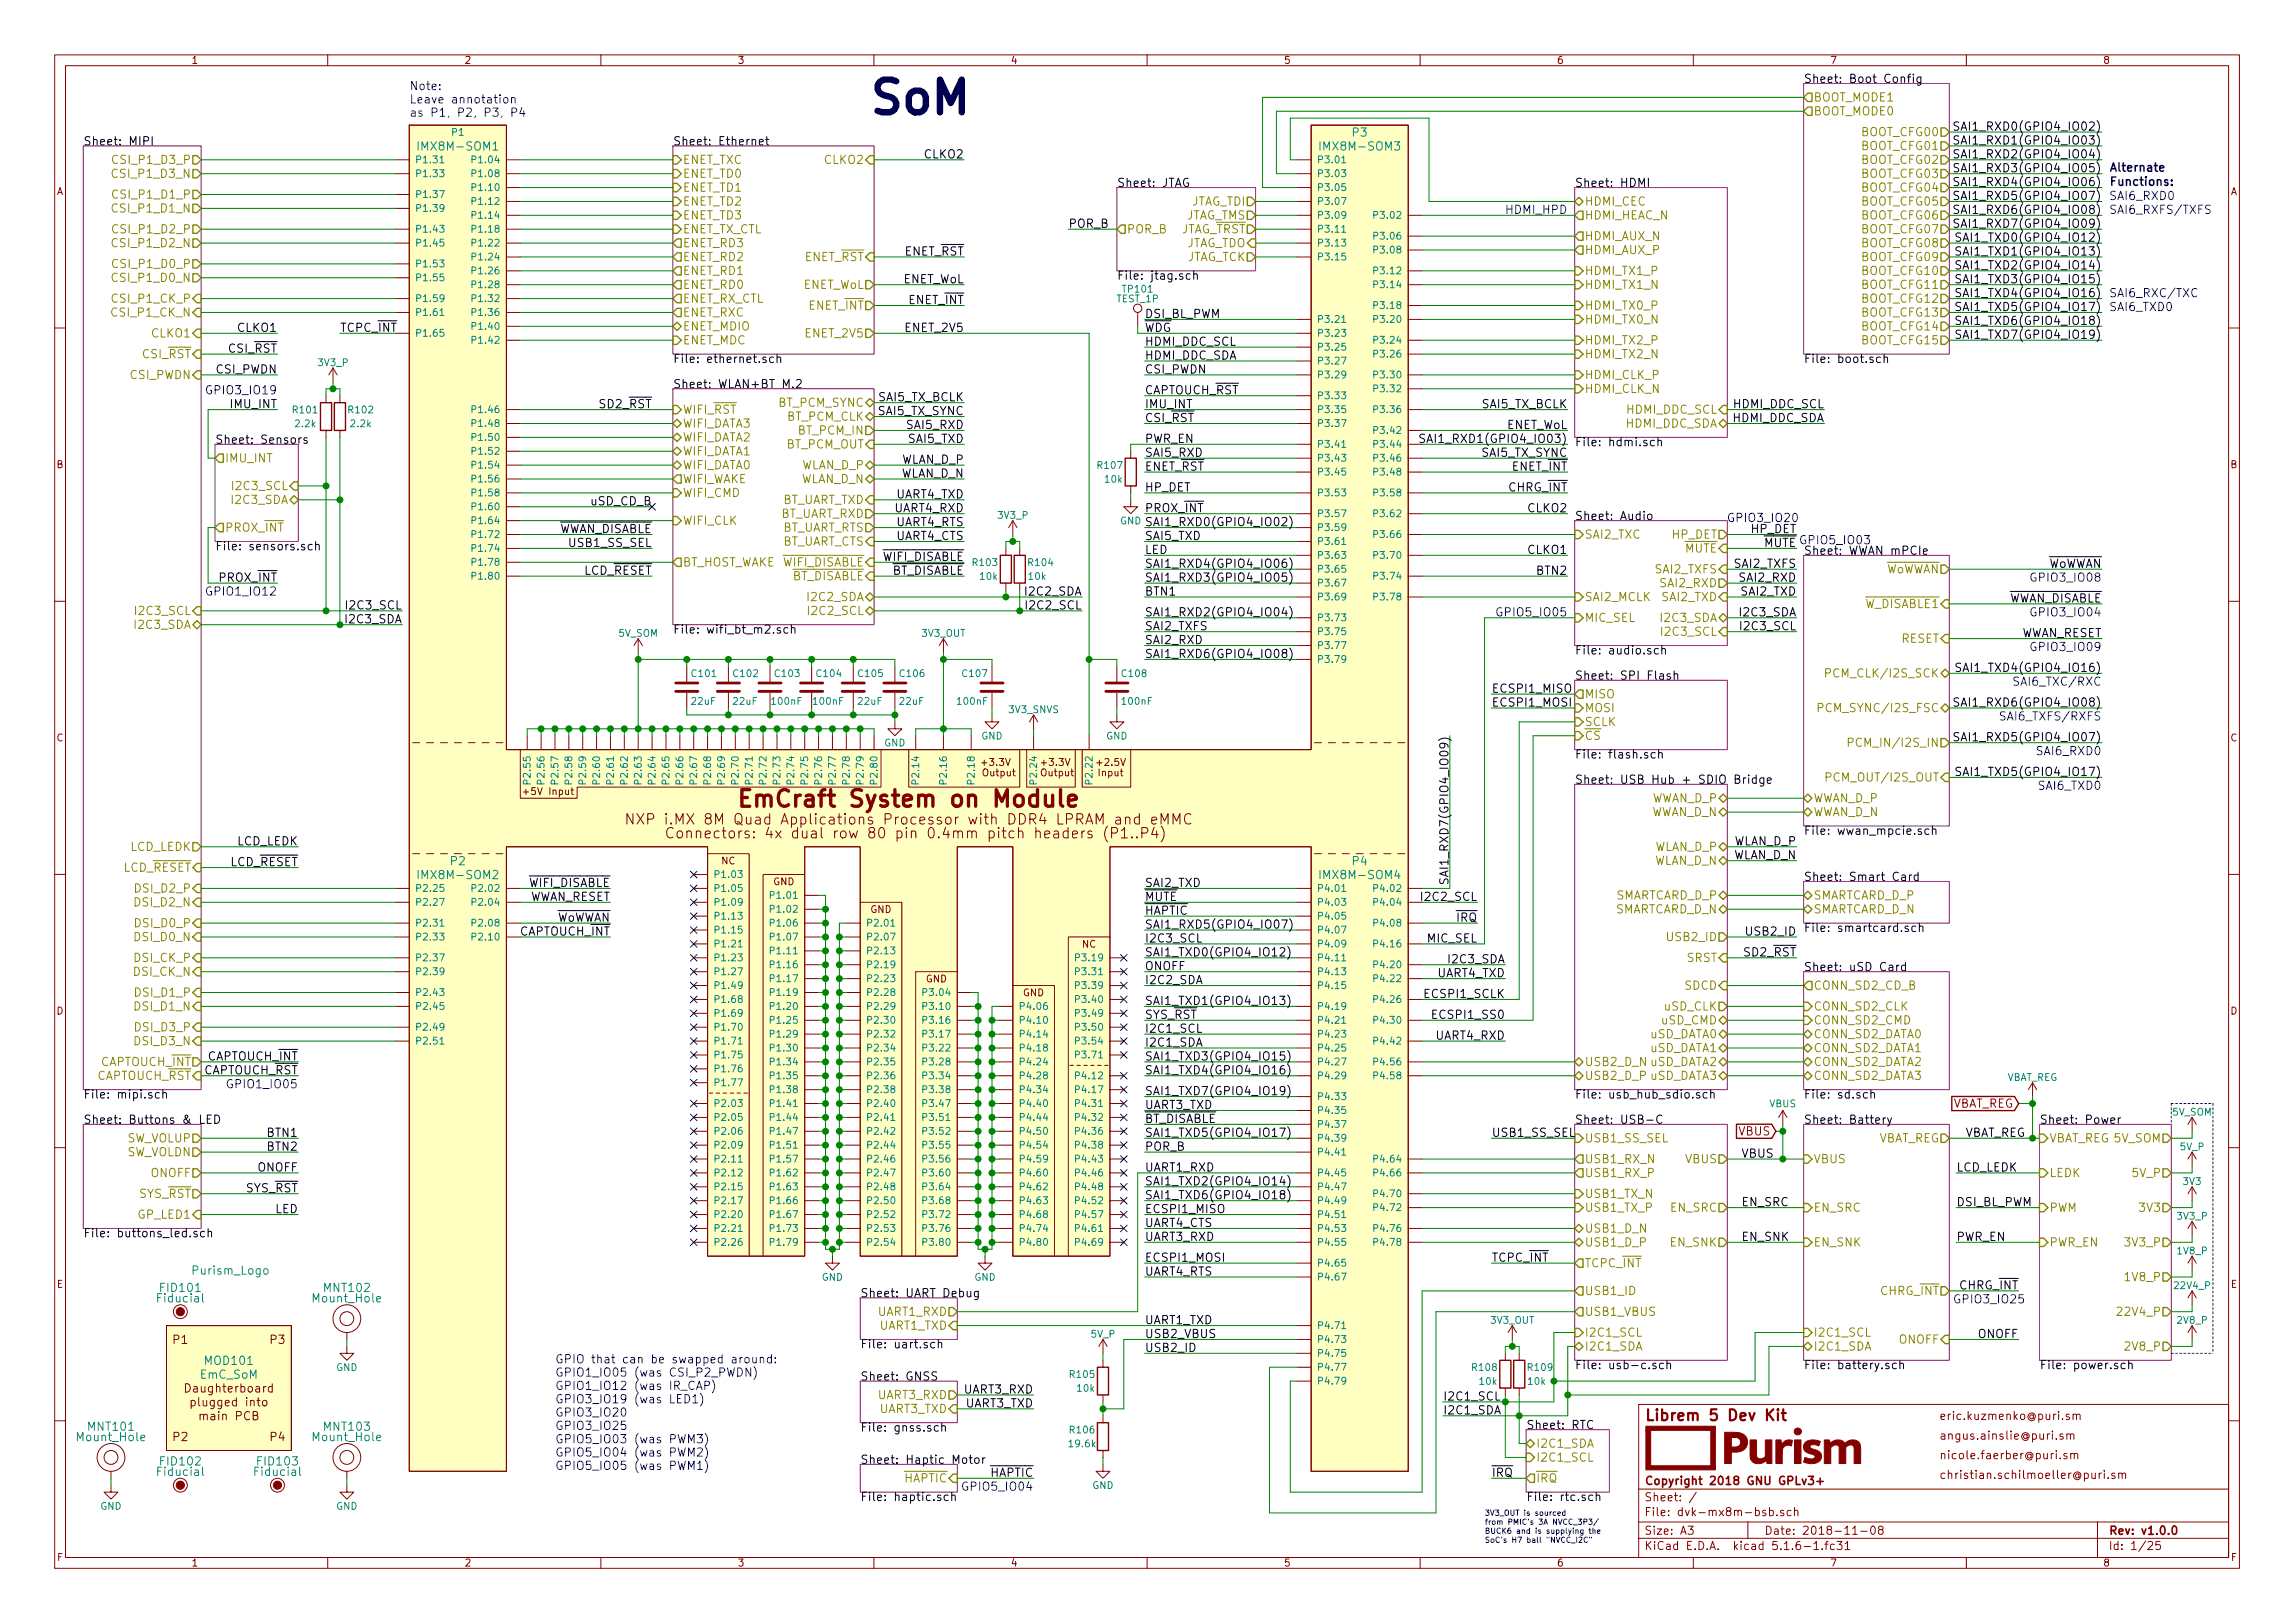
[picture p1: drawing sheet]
<svg xmlns="http://www.w3.org/2000/svg" width="420mm" height="297mm" viewBox="0 0 420 297" stroke-linecap="round" stroke-linejoin="round" font-family="sans-serif">
<defs><g id="words">
<text font-size="8.3" fill="#0000c2" x="158.7" y="20.9">SoM</text>
<text font-size="4.2" fill="#840000" x="138.8" y="147.7">EmCraft System on Module</text>
<text font-size="2.8" fill="#840000" x="301" y="260">Librem 5 Dev Kit</text>
<g font-size="2.7" fill="#840000">
<text x="120.3" y="150.9">NXP i.MX 8M Quad Applications Processor with DDR4 LPRAM and eMMC</text>
<text x="129.2" y="153.5">Connectors: 4x dual row 80 pin 0.4mm pitch headers (P1..P4)</text>
</g>
<g font-size="2.1" fill="#0000c2">
<text x="74.9" y="16.5">Note:</text>
<text x="74.9" y="18.9">Leave annotation</text>
<text x="74.9" y="21.4">as P1, P2, P3, P4</text>
<text x="359.6" y="31.5">SAI1_RXD3(GPIO4_IO05) Alternate</text>
<text x="359.6" y="34.1">SAI1_RXD4(GPIO4_IO06) Functions:</text>
<text x="275.9" y="39.2">HDMI_HPD</text>
<text x="359.6" y="36.6">SAI1_RXD5(GPIO4_IO07) SAI6_RXD0</text>
<text x="359.6" y="39.2">SAI1_RXD6(GPIO4_IO08) SAI6_RXFS/TXFS</text>
<text x="359.8" y="54.4">SAI1_TXD4(GPIO4_IO16) SAI6_RXC/TXC</text>
<text x="359.8" y="56.9">SAI1_TXD5(GPIO4_IO17) SAI6_TXD0</text>
<text x="38.5" y="72.2">GPIO3_IO19</text>
<text x="317.2" y="95.5">GPIO3_IO20</text>
<text x="320.5" y="97.6">HP_DET</text>
<text x="322.9" y="100.1">MUTE GPIO5_IO03</text>
<text x="330.2" y="101.5">Sheet: WWAN mPCIe</text>
<text x="372.5" y="106.5">GPIO3_IO08</text>
<text x="38.5" y="109">GPIO1_IO12</text>
<text x="274.8" y="112.8">GPIO5_IO05</text>
<text x="372.5" y="112.8">GPIO3_IO04</text>
<text x="372.5" y="119.2">GPIO3_IO09</text>
<text x="369.6" y="125.5">SAI6_TXC/RXC</text>
<text x="367.2" y="131.9">SAI6_TXFS/RXFS</text>
<text x="373.3" y="138.2">SAI6_RXD0</text>
<text x="373.5" y="144.6">SAI6_TXD0</text>
<text x="42.3" y="199.2">GPIO1_IO05</text>
<text x="358.6" y="238.5">GPIO3_IO25</text>
<text x="101.6" y="249.5">GPIO that can be swapped around:</text>
<text x="101.6" y="252">GPIO1_IO05 (was CSI_P2_PWDN)</text>
<text x="101.6" y="254.4">GPIO1_IO12 (was IR_CAP)</text>
<text x="101.6" y="256.8">GPIO3_IO19 (was LED1)</text>
<text x="101.6" y="259.3">GPIO3_IO20</text>
<text x="101.6" y="261.7">GPIO3_IO25</text>
<text x="101.6" y="264.1">GPIO5_IO03 (was PWM3)</text>
<text x="101.6" y="266.6">GPIO5_IO04 (was PWM2)</text>
<text x="101.6" y="269">GPIO5_IO05 (was PWM1)</text>
<text x="177" y="272.8">GPIO5_IO04</text>
</g>
<g font-size="2.1">
<text x="330.2" y="15.2">Sheet: Boot Config</text>
<text x="359.6" y="23.9">SAI1_RXD0(GPIO4_IO02)</text>
<text x="15.2" y="26.6">Sheet: MIPI</text>
<text x="123.2" y="26.6">Sheet: Ethernet</text>
<text x="169.3" y="29">CLKO2</text>
<text x="359.6" y="26.5">SAI1_RXD1(GPIO4_IO03)</text>
<text x="359.6" y="29">SAI1_RXD2(GPIO4_IO04)</text>
<text x="204.5" y="34.2">Sheet: JTAG</text>
<text x="288.3" y="34.2">Sheet: HDMI</text>
<text x="195.6" y="41.7">POR_B</text>
<text x="359.6" y="41.7">SAI1_RXD7(GPIO4_IO09)</text>
<text x="165.5" y="46.8">ENET_RST</text>
<text x="359.8" y="44.2">SAI1_TXD0(GPIO4_IO12)</text>
<text x="359.8" y="46.8">SAI1_TXD1(GPIO4_IO13)</text>
<text x="165.1" y="51.9">ENET_WoL</text>
<text x="204.5" y="51.2">File: jtag.sch</text>
<text x="359.8" y="51.9">SAI1_TXD3(GPIO4_IO15)</text>
<text x="359.8" y="49.3">SAI1_TXD2(GPIO4_IO14)</text>
<text x="166.3" y="55.7">ENET_INT</text>
<text x="209.5" y="58.2">DSI_BL_PWM</text>
<text x="359.8" y="59.5">SAI1_TXD6(GPIO4_IO18)</text>
<text x="41.8" y="64.6">CSI_RST</text>
<text x="43.6" y="60.7">CLKO1</text>
<text x="62.2" y="60.7">TCPC_INT</text>
<text x="165.9" y="60.7">ENET_2V5</text>
<text x="209.5" y="60.7">WDG</text>
<text x="209.5" y="65.8">HDMI_DDC_SDA</text>
<text x="209.5" y="63.3">HDMI_DDC_SCL</text>
<text x="359.8" y="62">SAI1_TXD7(GPIO4_IO19)</text>
<text x="39.6" y="68.4">CSI_PWDN</text>
<text x="123.2" y="71.1">Sheet: WLAN+BT M.2</text>
<text x="123.2" y="66.4">File: ethernet.sch</text>
<text x="209.5" y="68.4">CSI_PWDN</text>
<text x="330.2" y="66.4">File: boot.sch</text>
<text x="42.3" y="74.7">IMU_INT</text>
<text x="109.8" y="74.7">SD2_RST</text>
<text x="160.8" y="73.4">SAI5_TX_BCLK</text>
<text x="160.8" y="76">SAI5_TX_SYNC</text>
<text x="209.5" y="72.2">CAPTOUCH_RST</text>
<text x="209.5" y="74.7">IMU_INT</text>
<text x="209.5" y="77.3">CSI_RST</text>
<text x="271.3" y="74.7">SAI5_TX_BCLK</text>
<text x="317.1" y="77.3">HDMI_DDC_SDA</text>
<text x="317.4" y="74.7">HDMI_DDC_SCL</text>
<text x="39.4" y="81.2">Sheet: Sensors</text>
<text x="166.1" y="78.5">SAI5_RXD</text>
<text x="166.4" y="81.1">SAI5_TXD</text>
<text x="209.5" y="83.6">SAI5_RXD</text>
<text x="209.5" y="81.1">PWR_EN</text>
<text x="261.8" y="81.1">SAI1_RXD1(GPIO4_IO03)</text>
<text x="271.3" y="83.6">SAI5_TX_SYNC</text>
<text x="275.6" y="78.5">ENET_WoL</text>
<text x="288.3" y="81.7">File: hdmi.sch</text>
<text x="164.7" y="87.4">WLAN_D_N</text>
<text x="164.8" y="84.9">WLAN_D_P</text>
<text x="209.5" y="90">HP_DET</text>
<text x="209.5" y="86.1">ENET_RST</text>
<text x="276.2" y="90">CHRG_INT</text>
<text x="276.8" y="86.1">ENET_INT</text>
<text x="108.2" y="92.5">uSD_CD_B</text>
<text x="163.8" y="93.8">UART4_RXD</text>
<text x="164" y="91.2">UART4_TXD</text>
<text x="209.5" y="93.8">PROX_INT</text>
<text x="279.8" y="93.8">CLKO2</text>
<text x="288.3" y="95.2">Sheet: Audio</text>
<text x="39.4" y="100.7">File: sensors.sch</text>
<text x="101.8" y="97.6">WWAN_DISABLE</text>
<text x="104.4" y="100.1">USB1_SS_SEL</text>
<text x="164" y="96.3">UART4_RTS</text>
<text x="164" y="98.8">UART4_CTS</text>
<text x="209.5" y="96.3">SAI1_RXD0(GPIO4_IO02)</text>
<text x="209.5" y="98.8">SAI5_TXD</text>
<text x="209.5" y="101.4">LED</text>
<text x="279.8" y="101.4">CLKO1</text>
<text x="40.2" y="106.5">PROX_INT</text>
<text x="106.8" y="105.2">LCD_RESET</text>
<text x="161.5" y="102.7">WIFI_DISABLE</text>
<text x="163.2" y="105.2">BT_DISABLE</text>
<text x="209.5" y="106.5">SAI1_RXD3(GPIO4_IO05)</text>
<text x="209.5" y="103.9">SAI1_RXD4(GPIO4_IO06)</text>
<text x="281.5" y="105.2">BTN2</text>
<text x="317.6" y="103.9">SAI2_TXFS</text>
<text x="318.5" y="106.5">SAI2_RXD</text>
<text x="374.4" y="103.9">WoWWAN</text>
<text x="63.8" y="111.5">I2C3_SCL</text>
<text x="188" y="109">I2C2_SDA</text>
<text x="188.2" y="111.5">I2C2_SCL</text>
<text x="209.5" y="112.8">SAI1_RXD2(GPIO4_IO04)</text>
<text x="209.5" y="109">BTN1</text>
<text x="318.8" y="109">SAI2_TXD</text>
<text x="318.8" y="112.8">I2C3_SDA</text>
<text x="367.2" y="110.3">WWAN_DISABLE</text>
<text x="63.5" y="114.1">I2C3_SDA</text>
<text x="123.2" y="116">File: wifi_bt_m2.sch</text>
<text x="209.5" y="117.9">SAI2_RXD</text>
<text x="209.5" y="115.4">SAI2_TXFS</text>
<text x="288.3" y="119.8">File: audio.sch</text>
<text x="319" y="115.4">I2C3_SCL</text>
<text x="369.5" y="116.6">WWAN_RESET</text>
<text x="209.5" y="120.4">SAI1_RXD6(GPIO4_IO08)</text>
<text x="288.3" y="124.4">Sheet: SPI Flash</text>
<text x="359.8" y="123">SAI1_TXD4(GPIO4_IO16)</text>
<text x="273" y="129.3">ECSPI1_MOSI</text>
<text x="273" y="126.8">ECSPI1_MISO</text>
<text x="359.6" y="129.3">SAI1_RXD6(GPIO4_IO08)</text>
<text x="359.6" y="135.7">SAI1_RXD5(GPIO4_IO07)</text>
<text x="288.3" y="138.8">File: flash.sch</text>
<text x="288.3" y="143.4">Sheet: USB Hub + SDIO Bridge</text>
<text x="359.8" y="142">SAI1_TXD5(GPIO4_IO17)</text>
<text x="43.3" y="154.7">LCD_LEDK</text>
<text x="317.2" y="154.7">WLAN_D_P</text>
<text x="330.2" y="152.8">File: wwan_mpcie.sch</text>
<text x="42" y="158.5">LCD_RESET</text>
<text x="265.2" y="159.9" transform="rotate(-90 265.2 159.9)">SAI1_RXD7(GPIO4_IO09)</text>
<text x="317.1" y="157.3">WLAN_D_N</text>
<text x="330.2" y="161.2">Sheet: Smart Card</text>
<text x="96.4" y="164.9">WWAN_RESET</text>
<text x="96.8" y="162.3">WIFI_DISABLE</text>
<text x="209.5" y="162.3">SAI2_TXD</text>
<text x="209.5" y="164.9">MUTE</text>
<text x="209.5" y="167.4">HAPTIC</text>
<text x="260.6" y="164.9">I2C2_SCL</text>
<text x="95.1" y="171.2">CAPTOUCH_INT</text>
<text x="101.4" y="168.7">WoWWAN</text>
<text x="209.5" y="172.5">I2C3_SCL</text>
<text x="209.5" y="170">SAI1_RXD5(GPIO4_IO07)</text>
<text x="261.3" y="172.5">MIC_SEL</text>
<text x="266.7" y="168.7">IRQ</text>
<text x="320" y="171.2">USB2_ID</text>
<text x="330.2" y="170.6">File: smartcard.sch</text>
<text x="209.5" y="175">SAI1_TXD0(GPIO4_IO12)</text>
<text x="209.5" y="177.6">ONOFF</text>
<text x="263.1" y="178.9">UART4_TXD</text>
<text x="265.5" y="176.3">I2C3_SDA</text>
<text x="319.4" y="175">SD2_RST</text>
<text x="330.2" y="177.7">Sheet: uSD Card</text>
<text x="209.5" y="180.1">I2C2_SDA</text>
<text x="209.5" y="183.9">SAI1_TXD1(GPIO4_IO13)</text>
<text x="261.1" y="182.7">ECSPI1_SCLK</text>
<text x="209.5" y="191.6">I2C1_SDA</text>
<text x="209.5" y="189">I2C1_SCL</text>
<text x="209.5" y="186.5">SYS_RST</text>
<text x="262.8" y="186.5">ECSPI1_SS0</text>
<text x="262.9" y="190.3">UART4_RXD</text>
<text x="37.2" y="196.6">CAPTOUCH_RST</text>
<text x="38" y="194.1">CAPTOUCH_INT</text>
<text x="209.5" y="194.1">SAI1_TXD3(GPIO4_IO15)</text>
<text x="209.5" y="196.6">SAI1_TXD4(GPIO4_IO16)</text>
<text x="15.2" y="201.1">File: mipi.sch</text>
<text x="209.5" y="203">UART3_TXD</text>
<text x="209.5" y="200.4">SAI1_TXD7(GPIO4_IO19)</text>
<text x="288.3" y="201.1">File: usb_hub_sdio.sch</text>
<text x="330.2" y="201.1">File: sd.sch</text>
<text x="15.2" y="205.7">Sheet: Buttons &amp; LED</text>
<text x="49.1" y="208.1">BTN1</text>
<text x="209.5" y="205.5">BT_DISABLE</text>
<text x="209.5" y="208.1">SAI1_TXD5(GPIO4_IO17)</text>
<text x="273" y="208.1">USB1_SS_SEL</text>
<text x="288.3" y="205.7">Sheet: USB-C</text>
<text x="330.2" y="205.7">Sheet: Battery</text>
<text x="359.3" y="208.1">VBAT_REG</text>
<text x="373.4" y="205.7">Sheet: Power</text>
<text x="47.2" y="214.4">ONOFF</text>
<text x="49.1" y="210.6">BTN2</text>
<text x="209.5" y="210.6">POR_B</text>
<text x="209.5" y="214.4">UART1_RXD</text>
<text x="318.8" y="211.9">VBUS</text>
<text x="358.1" y="214.4">LCD_LEDK</text>
<text x="44.9" y="218.2">SYS_RST</text>
<text x="209.5" y="217">SAI1_TXD2(GPIO4_IO14)</text>
<text x="209.5" y="219.5">SAI1_TXD6(GPIO4_IO18)</text>
<text x="318.8" y="220.8">EN_SRC</text>
<text x="358.1" y="220.8">DSI_BL_PWM</text>
<text x="15.2" y="226.5">File: buttons_led.sch</text>
<text x="50.4" y="222">LED</text>
<text x="209.5" y="222">ECSPI1_MISO</text>
<text x="209.5" y="224.6">UART4_CTS</text>
<text x="209.5" y="227.1">UART3_RXD</text>
<text x="318.8" y="227.1">EN_SNK</text>
<text x="358.1" y="227.1">PWR_EN</text>
<text x="209.5" y="230.9">ECSPI1_MOSI</text>
<text x="209.5" y="233.5">UART4_RTS</text>
<text x="273" y="230.9">TCPC_INT</text>
<text x="157.5" y="237.4">Sheet: UART Debug</text>
<text x="358.7" y="236">CHRG_INT</text>
<text x="209.5" y="242.4">UART1_TXD</text>
<text x="209.5" y="244.9">USB2_VBUS</text>
<text x="362.2" y="244.9">ONOFF</text>
<text x="157.5" y="246.8">File: uart.sch</text>
<text x="209.5" y="247.4">USB2_ID</text>
<text x="288.3" y="250.6">File: usb-c.sch</text>
<text x="330.2" y="250.6">File: battery.sch</text>
<text x="373.4" y="250.6">File: power.sch</text>
<text x="157.5" y="252.7">Sheet: GNSS</text>
<text x="176.5" y="255.1">UART3_RXD</text>
<text x="176.7" y="257.6">UART3_TXD</text>
<text x="264.2" y="256.3">I2C1_SCL</text>
<text x="157.5" y="262">File: gnss.sch</text>
<text x="264.2" y="258.9">I2C1_SDA</text>
<text x="279.4" y="261.6">Sheet: RTC</text>
<text x="157.5" y="267.9">Sheet: Haptic Motor</text>
<text x="157.5" y="274.7">File: haptic.sch</text>
<text x="181.3" y="270.3">HAPTIC</text>
<text x="273" y="270.3">IRQ</text>
<text x="279.4" y="274.7">File: rtc.sch</text>
</g>
<g font-size="2.1" fill="#848400">
<text x="332" y="21.1">BOOT_MODE0</text>
<text x="332" y="18.6">BOOT_MODE1</text>
<text x="340.9" y="24.9">BOOT_CFG00</text>
<text x="340.9" y="27.5">BOOT_CFG01</text>
<text x="21.1" y="32.5">CSI_P1_D3_N</text>
<text x="21.3" y="30">CSI_P1_D3_P</text>
<text x="125" y="30">ENET_TXC</text>
<text x="125" y="32.5">ENET_TD0</text>
<text x="125" y="35.1">ENET_TD1</text>
<text x="151.1" y="30">CLKO2</text>
<text x="340.9" y="30">BOOT_CFG02</text>
<text x="340.9" y="32.5">BOOT_CFG03</text>
<text x="340.9" y="35.1">BOOT_CFG04</text>
<text x="21.1" y="38.9">CSI_P1_D1_N</text>
<text x="21.3" y="36.4">CSI_P1_D1_P</text>
<text x="125" y="37.6">ENET_TD2</text>
<text x="125" y="40.2">ENET_TD3</text>
<text x="216.8" y="40.2">JTAG_TMS</text>
<text x="217.8" y="37.6">JTAG_TDI</text>
<text x="290.1" y="37.6">HDMI_CEC</text>
<text x="290.1" y="40.2">HDMI_HEAC_N</text>
<text x="340.9" y="37.6">BOOT_CFG05</text>
<text x="340.9" y="40.2">BOOT_CFG06</text>
<text x="21.1" y="45.2">CSI_P1_D2_N</text>
<text x="21.3" y="42.7">CSI_P1_D2_P</text>
<text x="125" y="42.7">ENET_TX_CTL</text>
<text x="125" y="47.8">ENET_RD2</text>
<text x="125" y="45.2">ENET_RD3</text>
<text x="147.2" y="47.8">ENET_RST</text>
<text x="206.2" y="42.7">POR_B</text>
<text x="215.7" y="42.7">JTAG_TRST</text>
<text x="216.8" y="45.2">JTAG_TDO</text>
<text x="216.9" y="47.8">JTAG_TCK</text>
<text x="290.1" y="46.5">HDMI_AUX_P</text>
<text x="290.1" y="44">HDMI_AUX_N</text>
<text x="340.9" y="42.7">BOOT_CFG07</text>
<text x="340.9" y="45.2">BOOT_CFG08</text>
<text x="340.9" y="47.8">BOOT_CFG09</text>
<text x="21.1" y="51.6">CSI_P1_D0_N</text>
<text x="21.3" y="49.1">CSI_P1_D0_P</text>
<text x="125" y="52.9">ENET_RD0</text>
<text x="125" y="50.3">ENET_RD1</text>
<text x="146.8" y="52.9">ENET_WoL</text>
<text x="290.1" y="50.3">HDMI_TX1_P</text>
<text x="290.1" y="52.9">HDMI_TX1_N</text>
<text x="340.9" y="50.3">BOOT_CFG10</text>
<text x="340.9" y="52.9">BOOT_CFG11</text>
<text x="20.8" y="57.9">CSI_P1_CK_N</text>
<text x="20.9" y="55.4">CSI_P1_CK_P</text>
<text x="125" y="57.9">ENET_RXC</text>
<text x="125" y="55.4">ENET_RX_CTL</text>
<text x="148" y="56.7">ENET_INT</text>
<text x="290.1" y="56.7">HDMI_TX0_P</text>
<text x="290.1" y="59.2">HDMI_TX0_N</text>
<text x="340.9" y="55.4">BOOT_CFG12</text>
<text x="340.9" y="57.9">BOOT_CFG13</text>
<text x="26.1" y="65.6">CSI_RST</text>
<text x="27.9" y="61.8">CLKO1</text>
<text x="125" y="63">ENET_MDC</text>
<text x="125" y="60.5">ENET_MDIO</text>
<text x="147.6" y="61.8">ENET_2V5</text>
<text x="290.1" y="63">HDMI_TX2_P</text>
<text x="290.1" y="65.6">HDMI_TX2_N</text>
<text x="340.9" y="60.5">BOOT_CFG14</text>
<text x="340.9" y="63">BOOT_CFG15</text>
<text x="23.9" y="69.4">CSI_PWDN</text>
<text x="290.1" y="69.4">HDMI_CLK_P</text>
<text x="290.1" y="71.9">HDMI_CLK_N</text>
<text x="125" y="75.7">WIFI_RST</text>
<text x="142.4" y="74.5">BT_PCM_SYNC</text>
<text x="144" y="77">BT_PCM_CLK</text>
<text x="297.8" y="75.7">HDMI_DDC_SCL</text>
<text x="125" y="83.3">WIFI_DATA1</text>
<text x="125" y="80.8">WIFI_DATA2</text>
<text x="125" y="78.3">WIFI_DATA3</text>
<text x="143.9" y="82.1">BT_PCM_OUT</text>
<text x="146.2" y="79.5">BT_PCM_IN</text>
<text x="297.6" y="78.3">HDMI_DDC_SDA</text>
<text x="41.1" y="84.6">IMU_INT</text>
<text x="42.9" y="89.7">I2C3_SCL</text>
<text x="125" y="85.9">WIFI_DATA0</text>
<text x="125" y="88.4">WIFI_WAKE</text>
<text x="146.5" y="88.4">WLAN_D_N</text>
<text x="146.6" y="85.9">WLAN_D_P</text>
<text x="42.7" y="92.2">I2C3_SDA</text>
<text x="125" y="91">WIFI_CMD</text>
<text x="142.7" y="94.8">BT_UART_RXD</text>
<text x="142.9" y="92.2">BT_UART_TXD</text>
<text x="41.1" y="97.3">PROX_INT</text>
<text x="125" y="96">WIFI_CLK</text>
<text x="142.9" y="97.3">BT_UART_RTS</text>
<text x="142.9" y="99.9">BT_UART_CTS</text>
<text x="290.1" y="98.6">SAI2_TXC</text>
<text x="306.1" y="98.6">HP_DET</text>
<text x="308.4" y="101.1">MUTE</text>
<text x="125" y="103.7">BT_HOST_WAKE WIFI_DISABLE</text>
<text x="144.9" y="106.2">BT_DISABLE</text>
<text x="303.1" y="104.9">SAI2_TXFS</text>
<text x="304.1" y="107.5">SAI2_RXD</text>
<text x="344.7" y="104.9">WoWWAN</text>
<text x="25.1" y="112.6">I2C3_SCL</text>
<text x="148.1" y="110">I2C2_SDA</text>
<text x="148.3" y="112.6">I2C2_SCL</text>
<text x="290.1" y="110">SAI2_MCLK</text>
<text x="290.1" y="113.8">MIC_SEL</text>
<text x="304.3" y="110">SAI2_TXD</text>
<text x="304.3" y="113.8">I2C3_SDA</text>
<text x="341.4" y="111.3">W_DISABLE1</text>
<text x="24.9" y="115.1">I2C3_SDA</text>
<text x="304.5" y="116.4">I2C3_SCL</text>
<text x="348" y="117.6">RESET</text>
<text x="335.4" y="124">PCM_CLK/I2S_SCK</text>
<text x="290.1" y="130.3">MOSI</text>
<text x="290.1" y="127.8">MISO</text>
<text x="334.1" y="130.3">PCM_SYNC/I2S_FSC</text>
<text x="290.1" y="132.9">SCLK</text>
<text x="290.1" y="135.4">CS</text>
<text x="340" y="136.7">PCM_IN/I2S_IN</text>
<text x="335.3" y="143">PCM_OUT/I2S_OUT</text>
<text x="302" y="149.4">WWAN_D_N</text>
<text x="302.1" y="146.8">WWAN_D_P</text>
<text x="332" y="146.8">WWAN_D_P</text>
<text x="332" y="149.4">WWAN_D_N</text>
<text x="23.7" y="155.7">LCD_LEDK</text>
<text x="302.8" y="155.7">WLAN_D_P</text>
<text x="22.4" y="159.5">LCD_RESET</text>
<text x="302.7" y="158.3">WLAN_D_N</text>
<text x="24.9" y="165.9">DSI_D2_N</text>
<text x="25" y="163.4">DSI_D2_P</text>
<text x="295.4" y="167.2">SMARTCARD_D_N</text>
<text x="295.5" y="164.6">SMARTCARD_D_P</text>
<text x="332" y="164.6">SMARTCARD_D_P</text>
<text x="332" y="167.2">SMARTCARD_D_N</text>
<text x="24.9" y="172.2">DSI_D0_N</text>
<text x="25" y="169.7">DSI_D0_P</text>
<text x="305.5" y="172.2">USB2_ID</text>
<text x="24.6" y="178.6">DSI_CK_N</text>
<text x="24.7" y="176.1">DSI_CK_P</text>
<text x="308.8" y="176.1">SRST</text>
<text x="24.9" y="184.9">DSI_D1_N</text>
<text x="25" y="182.4">DSI_D1_P</text>
<text x="304.7" y="184.9">uSD_CLK</text>
<text x="308.4" y="181.1">SDCD</text>
<text x="332" y="184.9">CONN_SD2_CLK</text>
<text x="332" y="181.1">CONN_SD2_CD_B</text>
<text x="24.9" y="191.3">DSI_D3_N</text>
<text x="25" y="188.8">DSI_D3_P</text>
<text x="302" y="190">uSD_DATA0</text>
<text x="304.2" y="187.5">uSD_CMD</text>
<text x="332" y="190">CONN_SD2_DATA0</text>
<text x="332" y="187.5">CONN_SD2_CMD</text>
<text x="17.6" y="197.6">CAPTOUCH_RST</text>
<text x="18.4" y="195.1">CAPTOUCH_INT</text>
<text x="290.1" y="195.1">USB2_D_N uSD_DATA2</text>
<text x="290.1" y="197.6">USB2_D_P uSD_DATA3</text>
<text x="302" y="192.6">uSD_DATA1</text>
<text x="332" y="192.6">CONN_SD2_DATA1</text>
<text x="332" y="197.6">CONN_SD2_DATA3</text>
<text x="332" y="195.1">CONN_SD2_DATA2</text>
<text x="23.1" y="209.1">SW_VOLUP</text>
<text x="290.1" y="209.1">USB1_SS_SEL</text>
<text x="343.5" y="209.1">VBAT_REG</text>
<text x="375.2" y="209.1">VBAT_REG 5V_SOM</text>
<text x="23" y="211.6">SW_VOLDN</text>
<text x="27.6" y="215.4">ONOFF</text>
<text x="290.1" y="215.4">USB1_RX_P</text>
<text x="290.1" y="212.9">USB1_RX_N</text>
<text x="308.6" y="212.9">VBUS</text>
<text x="332" y="212.9">VBUS</text>
<text x="375.2" y="215.4">LEDK</text>
<text x="390.6" y="215.4">5V_P</text>
<text x="25.4" y="219.2">SYS_RST</text>
<text x="290.1" y="221.8">USB1_TX_P</text>
<text x="290.1" y="219.2">USB1_TX_N</text>
<text x="305.8" y="221.8">EN_SRC</text>
<text x="332" y="221.8">EN_SRC</text>
<text x="375.2" y="221.8">PWM</text>
<text x="391.9" y="221.8">3V3</text>
<text x="25.4" y="223">GP_LED1</text>
<text x="290.1" y="225.6">USB1_D_N</text>
<text x="290.1" y="231.9">TCPC_INT</text>
<text x="290.1" y="228.1">USB1_D_P</text>
<text x="305.8" y="228.1">EN_SNK</text>
<text x="332" y="228.1">EN_SNK</text>
<text x="375.2" y="228.1">PWR_EN</text>
<text x="389.4" y="228.1">3V3_P</text>
<text x="290.1" y="237">USB1_ID</text>
<text x="344.2" y="237">CHRG_INT</text>
<text x="389.4" y="234.5">1V8_P</text>
<text x="160.8" y="240.8">UART1_RXD</text>
<text x="161" y="243.4">UART1_TXD</text>
<text x="290.1" y="240.8">USB1_VBUS</text>
<text x="290.1" y="244.6">I2C1_SCL</text>
<text x="332" y="244.6">I2C1_SCL</text>
<text x="347.7" y="245.9">ONOFF</text>
<text x="388.2" y="240.8">22V4_P</text>
<text x="290.1" y="247.2">I2C1_SDA</text>
<text x="332" y="247.2">I2C1_SDA</text>
<text x="389.4" y="247.2">2V8_P</text>
<text x="160.8" y="256.1">UART3_RXD</text>
<text x="161" y="258.6">UART3_TXD</text>
<text x="281.2" y="265">I2C1_SDA</text>
<text x="281.2" y="267.5">I2C1_SCL</text>
<text x="165.6" y="271.3">HAPTIC</text>
<text x="281.2" y="271.3">IRQ</text>
</g>
<g font-size="2.1" fill="#008484">
<text x="77.1" y="27.5">IMX8M-SOM1</text>
<text x="242.2" y="27.5">IMX8M-SOM3</text>
<text x="247.6" y="25">P3</text>
<text x="77.1" y="160.9">IMX8M-SOM2</text>
<text x="82.5" y="158.4">P2</text>
<text x="242.2" y="160.9">IMX8M-SOM4</text>
<text x="247.6" y="158.4">P4</text>
<text x="35.4" y="233.3">Purism_Logo</text>
<text x="29" y="238.4">Fiducial</text>
<text x="29.5" y="236.5">FID101</text>
<text x="57.4" y="238.4">Mount_Hole</text>
<text x="59.4" y="236.5">MNT102</text>
<text x="37.7" y="249.8">MOD101</text>
<text x="36.7" y="252.3">EmC_SoM</text>
<text x="14.2" y="263.8">Mount_Hole</text>
<text x="16.3" y="261.9">MNT101</text>
<text x="57.4" y="263.8">Mount_Hole</text>
<text x="59.4" y="261.9">MNT103</text>
<text x="29.5" y="268.2">FID102</text>
<text x="47.3" y="268.2">FID103</text>
<text x="29" y="270.1">Fiducial</text>
<text x="46.8" y="270.1">Fiducial</text>
</g>
<g font-size="2.1" fill="#840000">
<text x="357.1" y="202.7">VBAT_REG</text>
<text x="318.3" y="207.8">VBUS</text>
<text x="31.7" y="246">P1</text>
<text x="49.5" y="246">P3</text>
<text x="34.3" y="254.8">Daughterboard</text>
<text x="35.6" y="257.4">plugged into</text>
<text x="31.7" y="263.7">P2</text>
<text x="36.9" y="259.9">main PCB</text>
<text x="49.5" y="263.7">P4</text>
<text x="355" y="263.5">angus.ainslie@puri.sm</text>
<text x="355" y="259.9">eric.kuzmenko@puri.sm</text>
<text x="355" y="267.1">nicole.faerber@puri.sm</text>
<text x="301" y="274.8">Sheet: /</text>
<text x="301" y="271.8">Copyright 2018 GNU GPLv3+</text>
<text x="355" y="270.7">christian.schilmoeller@puri.sm</text>
<text x="301" y="280.9">Size: A3</text>
<text x="301" y="277.5">File: dvk-mx8m-bsb.sch</text>
<text x="323" y="280.9">Date: 2018-11-08</text>
<text x="386" y="280.9">Rev: v1.0.0</text>
<text x="301" y="283.7">KiCad E.D.A. kicad 5.1.6-1.fc31</text>
<text x="386" y="283.7">Id: 1/25</text>
</g>
<g font-size="1.8" fill="#840000">
<text x="35" y="11.7">1</text>
<text x="85" y="11.7">2</text>
<text x="135" y="11.7">3</text>
<text x="185" y="11.7">4</text>
<text x="235" y="11.7">5</text>
<text x="285" y="11.7">6</text>
<text x="335" y="11.7">7</text>
<text x="385" y="11.7">8</text>
<text x="10.4" y="35.7">A</text>
<text x="408.4" y="35.7">A</text>
<text x="10.4" y="85.7">B</text>
<text x="408.4" y="85.7">B</text>
<text x="10.4" y="135.7">C</text>
<text x="408.4" y="135.7">C</text>
<text x="179.9" y="140.2">+3.3V</text>
<text x="180" y="142.1">Output</text>
<text x="190.7" y="142.1">Output</text>
<text x="190.8" y="140.2">+3.3V</text>
<text x="201" y="140.2">+2.5V</text>
<text x="201.2" y="142.1">Input</text>
<text x="96.3" y="145.5">+5V Input</text>
<text x="132.1" y="158.2">NC</text>
<text x="141.6" y="162">GND</text>
<text x="159.3" y="167.1">GND</text>
<text x="198.1" y="173.4">NC</text>
<text x="169.5" y="179.8">GND</text>
<text x="10.4" y="185.7">D</text>
<text x="187.3" y="182.3">GND</text>
<text x="408.4" y="185.7">D</text>
<text x="10.4" y="235.7">E</text>
<text x="408.4" y="235.7">E</text>
<text x="10.5" y="285.7">F</text>
<text x="35" y="286.7">1</text>
<text x="85" y="286.7">2</text>
<text x="135" y="286.7">3</text>
<text x="185" y="286.7">4</text>
<text x="235" y="286.7">5</text>
<text x="285" y="286.7">6</text>
<text x="335" y="286.7">7</text>
<text x="385" y="286.7">8</text>
<text x="408.5" y="285.7">F</text>
</g>
<g font-size="1.8" fill="#008484">
<text x="75.9" y="29.9">P1.31</text>
<text x="82.8" y="24.9">P1</text>
<text x="87.1" y="29.9">P1.04</text>
<text x="241" y="29.9">P3.01</text>
<text x="75.9" y="32.4">P1.33</text>
<text x="87.1" y="35">P1.10</text>
<text x="87.1" y="32.4">P1.08</text>
<text x="241" y="32.4">P3.03</text>
<text x="241" y="35">P3.05</text>
<text x="75.9" y="36.2">P1.37</text>
<text x="75.9" y="38.8">P1.39</text>
<text x="87.1" y="37.5">P1.12</text>
<text x="87.1" y="40">P1.14</text>
<text x="241" y="37.5">P3.07</text>
<text x="241" y="40">P3.09</text>
<text x="252.2" y="40">P3.02</text>
<text x="75.9" y="42.6">P1.43</text>
<text x="75.9" y="45.1">P1.45</text>
<text x="87.1" y="42.6">P1.18</text>
<text x="87.1" y="45.1">P1.22</text>
<text x="87.1" y="47.7">P1.24</text>
<text x="241" y="42.6">P3.11</text>
<text x="241" y="45.1">P3.13</text>
<text x="241" y="47.7">P3.15</text>
<text x="252.2" y="43.9">P3.06</text>
<text x="252.2" y="46.4">P3.08</text>
<text x="75.9" y="48.9">P1.53</text>
<text x="75.9" y="51.5">P1.55</text>
<text x="87.1" y="50.2">P1.26</text>
<text x="87.1" y="52.7">P1.28</text>
<text x="205.7" y="53.6">TP101</text>
<text x="252.2" y="50.2">P3.12</text>
<text x="252.2" y="52.7">P3.14</text>
<text x="75.9" y="55.3">P1.59</text>
<text x="75.9" y="57.8">P1.61</text>
<text x="87.1" y="55.3">P1.32</text>
<text x="87.1" y="57.8">P1.36</text>
<text x="204.4" y="55.3">TEST_1P</text>
<text x="241" y="59.1">P3.21</text>
<text x="252.2" y="56.6">P3.18</text>
<text x="252.2" y="59.1">P3.20</text>
<text x="75.9" y="61.6">P1.65</text>
<text x="87.1" y="60.4">P1.40</text>
<text x="87.1" y="62.9">P1.42</text>
<text x="241" y="61.6">P3.23</text>
<text x="241" y="64.2">P3.25</text>
<text x="252.2" y="62.9">P3.24</text>
<text x="252.2" y="65.4">P3.26</text>
<text x="58.3" y="67">3V3_P</text>
<text x="241" y="66.7">P3.27</text>
<text x="241" y="69.3">P3.29</text>
<text x="252.2" y="69.3">P3.30</text>
<text x="252.2" y="71.8">P3.32</text>
<text x="53.7" y="75.7">R101</text>
<text x="63.9" y="75.7">R102</text>
<text x="87.1" y="75.6">P1.46</text>
<text x="241" y="73.1">P3.33</text>
<text x="241" y="75.6">P3.35</text>
<text x="252.2" y="75.6">P3.36</text>
<text x="54.2" y="78.2">2.2k</text>
<text x="64.3" y="78.2">2.2k</text>
<text x="87.1" y="78.1">P1.48</text>
<text x="87.1" y="80.7">P1.50</text>
<text x="87.1" y="83.2">P1.52</text>
<text x="241" y="78.1">P3.37</text>
<text x="241" y="82">P3.41</text>
<text x="252.2" y="79.4">P3.42</text>
<text x="252.2" y="82">P3.44</text>
<text x="87.1" y="85.8">P1.54</text>
<text x="87.1" y="88.3">P1.56</text>
<text x="201.1" y="85.8">R107</text>
<text x="202.4" y="88.4">10k</text>
<text x="241" y="84.5">P3.43</text>
<text x="241" y="87">P3.45</text>
<text x="252.2" y="84.5">P3.46</text>
<text x="252.2" y="87">P3.48</text>
<text x="87.1" y="90.8">P1.58</text>
<text x="87.1" y="93.4">P1.60</text>
<text x="87.1" y="95.9">P1.64</text>
<text x="182.8" y="95">3V3_P</text>
<text x="205.1" y="96">GND</text>
<text x="241" y="90.8">P3.53</text>
<text x="241" y="94.7">P3.57</text>
<text x="252.2" y="90.8">P3.58</text>
<text x="252.2" y="94.7">P3.62</text>
<text x="87.1" y="98.5">P1.72</text>
<text x="87.1" y="101">P1.74</text>
<text x="241" y="97.2">P3.59</text>
<text x="241" y="99.7">P3.61</text>
<text x="252.2" y="98.5">P3.66</text>
<text x="87.1" y="103.5">P1.78</text>
<text x="87.1" y="106.1">P1.80</text>
<text x="178.2" y="103.6">R103</text>
<text x="179.5" y="106.1">10k</text>
<text x="188.4" y="103.6">R104</text>
<text x="188.4" y="106.1">10k</text>
<text x="241" y="102.3">P3.63</text>
<text x="241" y="104.8">P3.65</text>
<text x="241" y="107.4">P3.67</text>
<text x="252.2" y="102.3">P3.70</text>
<text x="252.2" y="106.1">P3.74</text>
<text x="241" y="109.9">P3.69</text>
<text x="241" y="113.7">P3.73</text>
<text x="252.2" y="109.9">P3.78</text>
<text x="113.3" y="116.5">5V_SOM</text>
<text x="168.8" y="116.5">3V3_OUT</text>
<text x="241" y="116.2">P3.75</text>
<text x="241" y="118.8">P3.77</text>
<text x="126.8" y="123.9">C101</text>
<text x="134.4" y="123.9">C102</text>
<text x="142" y="123.9">C103</text>
<text x="149.6" y="123.9">C104</text>
<text x="157.3" y="123.9">C105</text>
<text x="164.9" y="123.9">C106</text>
<text x="176.3" y="123.9">C107</text>
<text x="205.5" y="123.9">C108</text>
<text x="241" y="121.3">P3.79</text>
<text x="126.7" y="129">22uF</text>
<text x="134.3" y="129">22uF</text>
<text x="141.4" y="129">100nF</text>
<text x="149" y="129">100nF</text>
<text x="157.2" y="129">22uF</text>
<text x="164.8" y="129">22uF</text>
<text x="175.4" y="129">100nF</text>
<text x="184.8" y="130.5">3V3_SNVS</text>
<text x="205.6" y="129">100nF</text>
<text x="161.9" y="136.6">GND</text>
<text x="179.7" y="135.3">GND</text>
<text x="202.5" y="135.3">GND</text>
<text x="97.2" y="142.8" transform="rotate(-90 97.2 142.8)">P2.55</text>
<text x="99.7" y="142.8" transform="rotate(-90 99.7 142.8)">P2.56</text>
<text x="102.2" y="142.8" transform="rotate(-90 102.2 142.8)">P2.57</text>
<text x="104.8" y="142.8" transform="rotate(-90 104.8 142.8)">P2.58</text>
<text x="107.3" y="142.8" transform="rotate(-90 107.3 142.8)">P2.59</text>
<text x="109.9" y="142.8" transform="rotate(-90 109.9 142.8)">P2.60</text>
<text x="112.4" y="142.8" transform="rotate(-90 112.4 142.8)">P2.61</text>
<text x="114.9" y="142.8" transform="rotate(-90 114.9 142.8)">P2.62</text>
<text x="117.5" y="142.8" transform="rotate(-90 117.5 142.8)">P2.63</text>
<text x="120" y="142.8" transform="rotate(-90 120 142.8)">P2.64</text>
<text x="122.6" y="142.8" transform="rotate(-90 122.6 142.8)">P2.65</text>
<text x="125.1" y="142.8" transform="rotate(-90 125.1 142.8)">P2.66</text>
<text x="127.6" y="142.8" transform="rotate(-90 127.6 142.8)">P2.67</text>
<text x="130.2" y="142.8" transform="rotate(-90 130.2 142.8)">P2.68</text>
<text x="132.7" y="142.8" transform="rotate(-90 132.7 142.8)">P2.69</text>
<text x="135.3" y="142.8" transform="rotate(-90 135.3 142.8)">P2.70</text>
<text x="137.8" y="142.8" transform="rotate(-90 137.8 142.8)">P2.71</text>
<text x="140.3" y="142.8" transform="rotate(-90 140.3 142.8)">P2.72</text>
<text x="142.9" y="142.8" transform="rotate(-90 142.9 142.8)">P2.73</text>
<text x="145.4" y="142.8" transform="rotate(-90 145.4 142.8)">P2.74</text>
<text x="148" y="142.8" transform="rotate(-90 148 142.8)">P2.75</text>
<text x="150.5" y="142.8" transform="rotate(-90 150.5 142.8)">P2.76</text>
<text x="153" y="142.8" transform="rotate(-90 153 142.8)">P2.77</text>
<text x="155.6" y="142.8" transform="rotate(-90 155.6 142.8)">P2.78</text>
<text x="158.1" y="142.8" transform="rotate(-90 158.1 142.8)">P2.79</text>
<text x="160.7" y="142.8" transform="rotate(-90 160.7 142.8)">P2.80</text>
<text x="168.3" y="142.8" transform="rotate(-90 168.3 142.8)">P2.14</text>
<text x="173.4" y="142.8" transform="rotate(-90 173.4 142.8)">P2.16</text>
<text x="178.4" y="142.8" transform="rotate(-90 178.4 142.8)">P2.18</text>
<text x="189.9" y="142.8" transform="rotate(-90 189.9 142.8)">P2.24</text>
<text x="200" y="142.8" transform="rotate(-90 200 142.8)">P2.22</text>
<text x="130.6" y="160.7">P1.03</text>
<text x="75.9" y="163.2">P2.25</text>
<text x="75.9" y="165.8">P2.27</text>
<text x="87.1" y="163.2">P2.02</text>
<text x="87.1" y="165.8">P2.04</text>
<text x="130.6" y="163.2">P1.05</text>
<text x="130.6" y="165.8">P1.09</text>
<text x="141.7" y="164.5">P1.01</text>
<text x="141.7" y="167">P1.02</text>
<text x="241" y="163.2">P4.01</text>
<text x="241" y="165.8">P4.03</text>
<text x="252.2" y="163.2">P4.02</text>
<text x="252.2" y="165.8">P4.04</text>
<text x="75.9" y="169.6">P2.31</text>
<text x="75.9" y="172.1">P2.33</text>
<text x="87.1" y="172.1">P2.10</text>
<text x="87.1" y="169.6">P2.08</text>
<text x="130.6" y="168.3">P1.13</text>
<text x="130.6" y="170.9">P1.15</text>
<text x="130.6" y="173.4">P1.21</text>
<text x="141.7" y="169.6">P1.06</text>
<text x="141.7" y="172.1">P1.07</text>
<text x="158.5" y="169.6">P2.01</text>
<text x="158.5" y="172.1">P2.07</text>
<text x="241" y="168.3">P4.05</text>
<text x="241" y="170.9">P4.07</text>
<text x="241" y="173.4">P4.09</text>
<text x="252.2" y="173.4">P4.16</text>
<text x="252.2" y="169.6">P4.08</text>
<text x="75.9" y="175.9">P2.37</text>
<text x="75.9" y="178.5">P2.39</text>
<text x="130.6" y="175.9">P1.23</text>
<text x="130.6" y="178.5">P1.27</text>
<text x="141.7" y="174.7">P1.11</text>
<text x="141.7" y="177.2">P1.16</text>
<text x="141.7" y="179.7">P1.17</text>
<text x="158.5" y="174.7">P2.13</text>
<text x="158.5" y="177.2">P2.19</text>
<text x="158.5" y="179.7">P2.23</text>
<text x="197.6" y="175.9">P3.19</text>
<text x="197.6" y="178.5">P3.31</text>
<text x="241" y="175.9">P4.11</text>
<text x="241" y="178.5">P4.13</text>
<text x="252.2" y="177.2">P4.20</text>
<text x="252.2" y="179.7">P4.22</text>
<text x="75.9" y="182.3">P2.43</text>
<text x="75.9" y="184.8">P2.45</text>
<text x="130.6" y="181">P1.49</text>
<text x="130.6" y="183.6">P1.68</text>
<text x="141.7" y="182.3">P1.19</text>
<text x="141.7" y="184.8">P1.20</text>
<text x="158.5" y="182.3">P2.28</text>
<text x="158.5" y="184.8">P2.29</text>
<text x="169.6" y="184.8">P3.10</text>
<text x="169.6" y="182.3">P3.04</text>
<text x="186.4" y="184.8">P4.06</text>
<text x="197.6" y="181">P3.39</text>
<text x="197.6" y="183.6">P3.40</text>
<text x="241" y="181">P4.15</text>
<text x="241" y="184.8">P4.19</text>
<text x="252.2" y="183.6">P4.26</text>
<text x="75.9" y="188.6">P2.49</text>
<text x="75.9" y="191.2">P2.51</text>
<text x="130.6" y="186.1">P1.69</text>
<text x="130.6" y="188.6">P1.70</text>
<text x="130.6" y="191.2">P1.71</text>
<text x="141.7" y="187.4">P1.25</text>
<text x="141.7" y="189.9">P1.29</text>
<text x="158.5" y="187.4">P2.30</text>
<text x="158.5" y="189.9">P2.32</text>
<text x="169.6" y="187.4">P3.16</text>
<text x="169.6" y="189.9">P3.17</text>
<text x="186.4" y="187.4">P4.10</text>
<text x="186.4" y="189.9">P4.14</text>
<text x="197.6" y="186.1">P3.49</text>
<text x="197.6" y="188.6">P3.50</text>
<text x="197.6" y="191.2">P3.54</text>
<text x="241" y="187.4">P4.21</text>
<text x="241" y="189.9">P4.23</text>
<text x="252.2" y="187.4">P4.30</text>
<text x="252.2" y="191.2">P4.42</text>
<text x="130.6" y="193.7">P1.75</text>
<text x="130.6" y="196.3">P1.76</text>
<text x="141.7" y="192.4">P1.30</text>
<text x="141.7" y="195">P1.34</text>
<text x="141.7" y="197.5">P1.35</text>
<text x="158.5" y="192.4">P2.34</text>
<text x="158.5" y="195">P2.35</text>
<text x="158.5" y="197.5">P2.36</text>
<text x="169.6" y="192.4">P3.22</text>
<text x="169.6" y="195">P3.28</text>
<text x="169.6" y="197.5">P3.34</text>
<text x="186.4" y="192.4">P4.18</text>
<text x="186.4" y="195">P4.24</text>
<text x="186.4" y="197.5">P4.28</text>
<text x="197.6" y="193.7">P3.71</text>
<text x="197.6" y="197.5">P4.12</text>
<text x="241" y="192.4">P4.25</text>
<text x="241" y="195">P4.27</text>
<text x="241" y="197.5">P4.29</text>
<text x="252.2" y="195">P4.56</text>
<text x="252.2" y="197.5">P4.58</text>
<text x="367.3" y="197.8">VBAT_REG</text>
<text x="130.6" y="198.8">P1.77</text>
<text x="130.6" y="202.6">P2.03</text>
<text x="141.7" y="200.1">P1.38</text>
<text x="141.7" y="202.6">P1.41</text>
<text x="158.5" y="200.1">P2.38</text>
<text x="158.5" y="202.6">P2.40</text>
<text x="169.6" y="200.1">P3.38</text>
<text x="169.6" y="202.6">P3.47</text>
<text x="186.4" y="200.1">P4.34</text>
<text x="186.4" y="202.6">P4.40</text>
<text x="197.6" y="200.1">P4.17</text>
<text x="197.6" y="202.6">P4.31</text>
<text x="241" y="201.3">P4.33</text>
<text x="241" y="203.9">P4.35</text>
<text x="324" y="202.7">VBUS</text>
<text x="130.6" y="205.1">P2.05</text>
<text x="130.6" y="207.7">P2.06</text>
<text x="141.7" y="205.1">P1.44</text>
<text x="141.7" y="207.7">P1.47</text>
<text x="158.5" y="205.1">P2.41</text>
<text x="158.5" y="207.7">P2.42</text>
<text x="169.6" y="205.1">P3.51</text>
<text x="169.6" y="207.7">P3.52</text>
<text x="186.4" y="205.1">P4.44</text>
<text x="186.4" y="207.7">P4.50</text>
<text x="197.6" y="205.1">P4.32</text>
<text x="197.6" y="207.7">P4.36</text>
<text x="241" y="206.4">P4.37</text>
<text x="241" y="209">P4.39</text>
<text x="397.7" y="204.2">5V_SOM</text>
<text x="130.6" y="212.8">P2.11</text>
<text x="130.6" y="215.3">P2.12</text>
<text x="130.6" y="210.2">P2.09</text>
<text x="141.7" y="210.2">P1.51</text>
<text x="141.7" y="212.8">P1.57</text>
<text x="141.7" y="215.3">P1.62</text>
<text x="158.5" y="210.2">P2.44</text>
<text x="158.5" y="212.8">P2.46</text>
<text x="158.5" y="215.3">P2.47</text>
<text x="169.6" y="210.2">P3.55</text>
<text x="169.6" y="212.8">P3.56</text>
<text x="169.6" y="215.3">P3.60</text>
<text x="186.4" y="210.2">P4.54</text>
<text x="186.4" y="212.8">P4.59</text>
<text x="186.4" y="215.3">P4.60</text>
<text x="197.6" y="210.2">P4.38</text>
<text x="197.6" y="212.8">P4.43</text>
<text x="197.6" y="215.3">P4.46</text>
<text x="241" y="211.5">P4.41</text>
<text x="241" y="215.3">P4.45</text>
<text x="252.2" y="212.8">P4.64</text>
<text x="252.2" y="215.3">P4.66</text>
<text x="399.2" y="210.5">5V_P</text>
<text x="130.6" y="217.8">P2.15</text>
<text x="130.6" y="220.4">P2.17</text>
<text x="141.7" y="217.8">P1.63</text>
<text x="141.7" y="220.4">P1.66</text>
<text x="158.5" y="217.8">P2.48</text>
<text x="158.5" y="220.4">P2.50</text>
<text x="169.6" y="217.8">P3.64</text>
<text x="169.6" y="220.4">P3.68</text>
<text x="186.4" y="217.8">P4.62</text>
<text x="186.4" y="220.4">P4.63</text>
<text x="197.6" y="217.8">P4.48</text>
<text x="197.6" y="220.4">P4.52</text>
<text x="241" y="217.8">P4.47</text>
<text x="241" y="220.4">P4.49</text>
<text x="252.2" y="219.1">P4.70</text>
<text x="252.2" y="221.7">P4.72</text>
<text x="399.7" y="216.9">3V3</text>
<text x="130.6" y="222.9">P2.20</text>
<text x="130.6" y="225.5">P2.21</text>
<text x="141.7" y="222.9">P1.67</text>
<text x="141.7" y="225.5">P1.73</text>
<text x="158.5" y="222.9">P2.52</text>
<text x="158.5" y="225.5">P2.53</text>
<text x="169.6" y="222.9">P3.72</text>
<text x="169.6" y="225.5">P3.76</text>
<text x="186.4" y="222.9">P4.68</text>
<text x="186.4" y="225.5">P4.74</text>
<text x="197.6" y="222.9">P4.57</text>
<text x="197.6" y="225.5">P4.61</text>
<text x="241" y="222.9">P4.51</text>
<text x="241" y="225.5">P4.53</text>
<text x="252.2" y="225.5">P4.76</text>
<text x="398.7" y="223.2">3V3_P</text>
<text x="130.6" y="228">P2.26</text>
<text x="141.7" y="228">P1.79</text>
<text x="158.5" y="228">P2.54</text>
<text x="169.6" y="228">P3.80</text>
<text x="186.4" y="228">P4.80</text>
<text x="197.6" y="228">P4.69</text>
<text x="241" y="228">P4.55</text>
<text x="241" y="231.8">P4.65</text>
<text x="252.2" y="228">P4.78</text>
<text x="398.7" y="229.6">1V8_P</text>
<text x="150.4" y="234.4">GND</text>
<text x="178.4" y="234.4">GND</text>
<text x="241" y="234.4">P4.67</text>
<text x="398.2" y="235.9">22V4_P</text>
<text x="199.8" y="244.8">5V_P</text>
<text x="241" y="243.2">P4.71</text>
<text x="241" y="245.8">P4.73</text>
<text x="272.9" y="242.3">3V3_OUT</text>
<text x="398.7" y="242.3">2V8_P</text>
<text x="61.5" y="250.9">GND</text>
<text x="241" y="248.3">P4.75</text>
<text x="241" y="250.9">P4.77</text>
<text x="269.6" y="250.9">R108</text>
<text x="279.8" y="250.9">R109</text>
<text x="196" y="252.2">R105</text>
<text x="197.3" y="254.7">10k</text>
<text x="241" y="253.4">P4.79</text>
<text x="270.9" y="253.5">10k</text>
<text x="279.8" y="253.5">10k</text>
<text x="196" y="262.3">R106</text>
<text x="195.9" y="264.9">19.6k</text>
<text x="200" y="272.5">GND</text>
<text x="18.4" y="276.3">GND</text>
<text x="61.5" y="276.3">GND</text>
</g>
<g font-size="1.4" fill="#0000c2">
<text x="271.8" y="277.4">3V3_OUT is sourced</text>
<text x="271.8" y="279.1">from PMIC's 3A NVCC_3P3/</text>
<text x="271.8" y="280.7">BUCK6 and is supplying the</text>
<text x="271.8" y="282.4">SoC's H7 ball &quot;NVCC_I2C&quot;</text>
</g>
</g></defs>
<g fill="none" stroke="#840000" stroke-width=".18">
<path d="M10 10h400v277h-400zM12 12h396v273.1h-396zM60 10v2M110 10v2M160 10v2M210 10v2M260 10v2M310 10v2M360 10v2M72.4 29.2h2.5M72.4 31.8h2.5M72.4 35.6h2.5"/>
<path d="M72.4 38.1h2.5M74.9 22.9h17.8v114.3h147.3v-114.3h17.8v246.4h-17.8v-114.3h-36.8v74.9h-17.8v-74.9h-10.1v74.9h-17.8v-74.9h-10.2v74.9h-17.8v-74.9h-36.8v114.3h-17.8zM92.7 34.3h2.5M92.7 36.9h2.5M92.7 39.4h2.5M92.7 29.2h2.5M92.7 31.8h2.5M237.5 34.3h2.5M237.5 36.9h2.5M237.5 39.4h2.5M237.5 29.2h2.5M237.5 31.8h2.5"/>
<path d="M257.8 39.4h2.5M72.4 41.9h2.5M72.4 44.5h2.5M72.4 54.6h2.5M72.4 57.2h2.5M72.4 48.3h2.5M72.4 50.8h2.5M92.7 41.9h2.5M92.7 44.5h2.5M92.7 47h2.5M92.7 49.6h2.5M92.7 52.1h2.5"/>
<path d="M92.7 54.6h2.5M92.7 57.2h2.5M92.7 59.7h2.5M208.3 57.2v2.5M237.5 41.9h2.5M237.5 44.5h2.5M237.5 47h2.5M237.5 58.5h2.5M257.8 49.6h2.5M257.8 52.1h2.5M257.8 55.9h2.5M257.8 58.5h2.5"/>
<path d="M257.8 43.2h2.5M257.8 45.8h2.5M10 60h2M59.7 72.4v1.3M59.7 78.8v1.2M61 67.3l-.8 1.3M61 67.3v2.6M61 67.3l.7 1.3M62.2 72.4v1.3M62.2 78.8v1.2M72.4 61h2.5M92.7 62.3h2.5"/>
<path d="M92.7 75h2.5M92.7 77.5h2.5M237.5 75h2.5M237.5 77.5h2.5M237.5 61h2.5M237.5 63.5h2.5M237.5 66.1h2.5M237.5 68.6h2.5M237.5 72.4h2.5M257.8 62.3h2.5M257.8 75h2.5M257.8 64.8h2.5"/>
<path d="M257.8 68.6h2.5M257.8 71.2h2.5M257.8 78.8h2.5M408 60h2M92.7 80h2.5M92.7 82.6h2.5M92.7 85.1h2.5M92.7 87.7h2.5M92.7 90.2h2.5M92.7 92.7h2.5M92.7 95.3h2.5M92.7 97.8h2.5"/>
<path d="M185.4 95.3l-.7 1.3M185.4 95.3v2.5M185.4 95.3l.8 1.3M207 91.5v1.2h1.3l-1.3 1.3-1.3-1.3h1.3M207 82.6v1.3M207 88.9v1.3M237.5 90.2h2.5M237.5 81.3h2.5M237.5 83.9h2.5M237.5 86.4h2.5M237.5 94h2.5M237.5 96.6h2.5"/>
<path d="M237.5 99.1h2.5M257.8 90.2h2.5M257.8 97.8h2.5M257.8 81.3h2.5M257.8 83.9h2.5M257.8 86.4h2.5M257.8 94h2.5M10 110h2M92.7 100.4h2.5M92.7 102.9h2.5M92.7 105.4h2.5M116.8 116.9l-.7 1.2"/>
<path d="M116.8 116.9v2.5M116.8 116.9l.8 1.2M172.7 116.9l-.7 1.2M172.7 116.9v2.5M172.7 116.9l.8 1.2M184.1 100.4v1.2M184.1 106.7v1.3M186.7 100.4v1.2M186.7 106.7v1.3M237.5 101.6h2.5M237.5 104.2h2.5M237.5 106.7h2.5"/>
<path d="M237.5 109.3h2.5M237.5 113.1h2.5M237.5 115.6h2.5M237.5 118.1h2.5M257.8 105.4h2.5M257.8 101.6h2.5M257.8 109.3h2.5M408 110h2M75.6 135.9h1.2M78.1 135.9h1.3M80.6 135.9h1.3M83.2 135.9h1.3"/>
<path d="M85.7 135.9h1.3M88.3 135.9h1.2M90.8 135.9h1.3M95.2 137.2v8.9h10.5v-2h55.6v-6.9M96.5 134.7v2.5M99.1 134.7v2.5M101.6 134.7v2.5M104.1 134.7v2.5M106.7 134.7v2.5M109.2 134.7v2.5M111.8 134.7v2.5M114.3 134.7v2.5"/>
<path d="M116.8 134.7v2.5M119.4 134.7v2.5M121.9 134.7v2.5M124.5 134.7v2.5M125.7 122v2.8M125.7 126.8v2.8M127 134.7v2.5M129.5 134.7v2.5M132.1 134.7v2.5M133.3 122v2.8M133.3 126.8v2.8M134.6 134.7v2.5"/>
<path d="M137.2 134.7v2.5M139.7 134.7v2.5M141 122v2.8M141 126.8v2.8M142.2 134.7v2.5M144.8 134.7v2.5M147.3 134.7v2.5M148.6 122v2.8M148.6 126.8v2.8M149.9 134.7v2.5M152.4 134.7v2.5M154.9 134.7v2.5"/>
<path d="M156.2 122v2.8M156.2 126.8v2.8M157.5 134.7v2.5M160 134.7v2.5M163.8 132.1v1.3h1.3l-1.3 1.3-1.2-1.3h1.2M163.8 122v2.8M163.8 126.8v2.8M166.4 137.2v6.9h20.3v-6.9M167.6 134.7v2.5M172.7 134.7v2.5M177.8 134.7v2.5M181.6 130.8v1.3h1.3l-1.3 1.3-1.3-1.3h1.3"/>
<path d="M181.6 122v2.8M181.6 126.8v2.8M188 137.2v6.9h8.8v-6.9M189.2 130.8v2.6M189.2 134.7v2.5M189.2 130.8l-.7 1.3M189.2 130.8l.8 1.3M198.1 137.2v6.9h8.9v-6.9M199.4 134.7v2.5M204.5 130.8v1.3h1.2l-1.2 1.3-1.3-1.3h1.3M204.5 122v2.8M204.5 126.8v2.8"/>
<path d="M237.5 120.7h2.5M240.7 135.9h1.2M243.2 135.9h1.3M245.7 135.9h1.3M248.3 135.9h1.3M250.8 135.9h1.3M253.4 135.9h1.2M255.9 135.9h1.3M75.6 156.2h1.2M78.1 156.2h1.3M80.6 156.2h1.3M85.7 156.2h1.3"/>
<path d="M88.3 156.2h1.2M90.8 156.2h1.3M104.5 144.6h.5M104.7 144.2v1l.3 .2M115.9 148.9v1.9l-1.1-1.9v1.9M116.6 148.9l1.3 1.9M117.9 148.9l-1.3 1.9M118.6 149.9h.7a.53 .53 0 0 0 .4-.5 .53 .53 0 0 0-.4-.5h-.7v1.9M123.2 151.6a.75 .75 0 0 0-.9 0 .75 .75 0 0 0-.3 .9 .7 .7 0 0 0 .4 .8 .7 .7 0 0 0 .8-.1M124 152.3a.51 .51 0 0 1 .5-.2 .51 .51 0 0 1 .4 .4v.5a.51 .51 0 0 1-.5 .4 .51 .51 0 0 1-.4-.4zM125.8 152.3a.5 .5 0 0 1 .7-.1l.1 1.2M125.8 152.1v1.3"/>
<path d="M127.5 152.3a.5 .5 0 0 1 .7-.1l.1 1.2M127.5 152.1v1.3M129.5 156.2h7.7v73.7M202.8 151.2a2.21 2.21 0 0 0 0 2.9M203.5 152.5h.7a.53 .53 0 0 0 .4-.5 .53 .53 0 0 0-.4-.6h-.7v2M205.3 152l.6-.6v2M205.3 153.4h1.1M207.2 153.2l.1 .1h-.2l.1-.1v.2M208.1 153.2l.1 .1h-.1v-.1v.2M209 152.5h.8a.52 .52 0 0 0 .3-.5 .52 .52 0 0 0-.3-.6h-.8v2M210.8 150.2l1-.2-.1-.4-.6-.1-.3 .3 .1 .9h.8M211.3 151.4l-.5 1.3h1.2"/>
<path d="M211.8 152.1v1.3M212.6 151.2a2.13 2.13 0 0 1 0 2.9M212.6 150.8v-1.9l.6 1.4 .6-1.4v1.9M214.8 150.8v-1.9l.6 1.4 .6-1.4v1.9M218 149.1a.75 .75 0 0 0-.9 0 .75 .75 0 0 0-.3 .9 .7 .7 0 0 0 .4 .7 .7 .7 0 0 0 .8-.1M240.7 156.2h1.2M243.2 156.2h1.3M245.7 156.2h1.3M250.8 156.2h1.3M253.4 156.2h1.2M255.9 156.2h1.3M10 160h2"/>
<path d="M72.4 175.3h2.5M72.4 177.8h2.5M72.4 162.6h2.5M72.4 168.9h2.5M72.4 171.5h2.5M72.4 165.1h2.5M92.7 162.6h2.5M92.7 168.9h2.5M92.7 171.5h2.5M92.7 165.1h2.5M127 160.1h2.5M127 167.7h2.5"/>
<path d="M127 170.2h2.5M127 172.8h2.5M127 175.3h2.5M127 177.8h2.5M127 162.6h2.5M127 165.1h2.5M147.3 160.1h-7.6v69.8M147.3 163.9h2.6M147.3 174h2.6M147.3 176.6h2.6M147.3 179.1h2.6M147.3 166.4h2.6"/>
<path d="M147.3 168.9h2.6M147.3 171.5h2.6M154.9 174h2.6M154.9 176.6h2.6M154.9 179.1h2.6M154.9 168.9h2.6M154.9 171.5h2.6M157.5 165.1h7.6v64.8M175.3 177.8h-7.7v52.1M203.2 171.5h-7.6v58.4M203.2 175.3h2.5M203.2 177.8h2.5"/>
<path d="M237.5 167.7h2.5M237.5 170.2h2.5M237.5 172.8h2.5M237.5 175.3h2.5M237.5 177.8h2.5M237.5 162.6h2.5M237.5 165.1h2.5M257.8 176.6h2.5M257.8 179.1h2.5M257.8 172.8h2.5M257.8 162.6h2.5M257.8 168.9h2.5"/>
<path d="M257.8 165.1h2.5M408 160h2M72.4 181.6h2.5M72.4 184.2h2.5M72.4 188h2.5M72.4 190.5h2.5M127 180.4h2.5M127 182.9h2.5M127 185.5h2.5M127 188h2.5M127 190.5h2.5M127 193.1h2.5"/>
<path d="M127 195.6h2.5M127 198.2h2.5M147.3 181.6h2.6M147.3 184.2h2.6M147.3 186.7h2.6M147.3 189.3h2.6M147.3 191.8h2.6M147.3 194.3h2.6M147.3 196.9h2.6M147.3 199.4h2.6M154.9 181.6h2.6M154.9 184.2h2.6"/>
<path d="M154.9 186.7h2.6M154.9 189.3h2.6M154.9 191.8h2.6M154.9 194.3h2.6M154.9 196.9h2.6M154.9 199.4h2.6M175.3 181.6h2.5M175.3 184.2h2.5M175.3 186.7h2.5M175.3 189.3h2.5M175.3 191.8h2.5M175.3 194.3h2.5"/>
<path d="M175.3 196.9h2.5M175.3 199.4h2.5M182.9 184.2h2.5M182.9 186.7h2.5M182.9 189.3h2.5M182.9 191.8h2.5M182.9 194.3h2.5M182.9 196.9h2.5M182.9 199.4h2.5M185.4 180.4h7.6v49.5M195.9 195h.6M197.2 195h.6"/>
<path d="M198.4 195h.7M199.7 195h.6M201 195h.6M202.2 195h.7M203.2 196.9h2.5M203.2 199.4h2.5M203.2 180.4h2.5M203.2 182.9h2.5M203.2 185.5h2.5M203.2 188h2.5M203.2 190.5h2.5M203.2 193.1h2.5"/>
<path d="M237.5 184.2h2.5M237.5 186.7h2.5M237.5 189.3h2.5M237.5 191.8h2.5M237.5 194.3h2.5M237.5 196.9h2.5M237.5 180.4h2.5M257.8 186.7h2.5M257.8 194.3h2.5M257.8 196.9h2.5M257.8 182.9h2.5M257.8 190.5h2.5"/>
<path d="M372.1 198.2l-.8 1.2M372.1 198.2v2.5M372.1 198.2l.8 1.2M10 210h2M127 202h2.5M127 204.5h2.5M127 207h2.5M127 209.6h2.5M127 212.1h2.5M127 214.7h2.5M127 217.2h2.5M127 219.7h2.5"/>
<path d="M129.8 200.1h.7M131.1 200.1h.6M132.4 200.1h.6M133.7 200.1h.6M134.9 200.1h.7M136.2 200.1h.6M147.3 202h2.6M147.3 204.5h2.6M147.3 207h2.6M147.3 209.6h2.6M147.3 212.1h2.6M147.3 214.7h2.6"/>
<path d="M147.3 217.2h2.6M147.3 219.7h2.6M154.9 202h2.6M154.9 204.5h2.6M154.9 207h2.6M154.9 209.6h2.6M154.9 212.1h2.6M154.9 214.7h2.6M154.9 217.2h2.6M154.9 219.7h2.6M175.3 202h2.5M175.3 204.5h2.5"/>
<path d="M175.3 207h2.5M175.3 209.6h2.5M175.3 212.1h2.5M175.3 214.7h2.5M175.3 217.2h2.5M175.3 219.7h2.5M182.9 202h2.5M182.9 204.5h2.5M182.9 207h2.5M182.9 209.6h2.5M182.9 212.1h2.5M182.9 214.7h2.5"/>
<path d="M182.9 217.2h2.5M182.9 219.7h2.5M203.2 202h2.5M203.2 204.5h2.5M203.2 207h2.5M203.2 209.6h2.5M203.2 212.1h2.5M203.2 214.7h2.5M203.2 217.2h2.5M203.2 219.7h2.5M237.5 214.7h2.5M237.5 217.2h2.5"/>
<path d="M237.5 219.7h2.5M237.5 200.7h2.5M237.5 203.2h2.5M237.5 205.8h2.5M237.5 208.3h2.5M237.5 210.9h2.5M257.8 212.1h2.5M257.8 214.7h2.5M257.8 218.5h2.5M326.4 203.2l-.8 1.3M326.4 203.2v2.6M326.4 203.2l.8 1.3"/>
<path d="M401.3 204.5v2.5M401.3 210.9v2.5M401.3 217.2v2.5M401.3 204.5l-.7 1.3M401.3 204.5l.8 1.3M401.3 217.2l-.7 1.3M401.3 217.2l.8 1.3M401.3 210.9l-.7 1.2M401.3 210.9l.8 1.2M408 210h2M127 222.3h2.5M127 224.8h2.5"/>
<path d="M127 227.4h2.5M147.3 222.3h2.6M147.3 224.8h2.6M147.3 227.4h2.6M152.4 229.9v1.3h1.3l-1.3 1.2-1.3-1.2h1.3M154.9 222.3h2.6M154.9 224.8h2.6M154.9 227.4h2.6M175.3 222.3h2.5M175.3 224.8h2.5M175.3 227.4h2.5M180.3 229.9v1.3h1.3l-1.3 1.2-1.2-1.2h1.2"/>
<path d="M182.9 222.3h2.5M182.9 224.8h2.5M182.9 227.4h2.5M203.2 222.3h2.5M203.2 224.8h2.5M203.2 227.4h2.5M237.5 222.3h2.5M237.5 224.8h2.5M237.5 227.4h2.5M237.5 231.2h2.5M237.5 233.7h2.5M257.8 224.8h2.5"/>
<path d="M257.8 227.4h2.5M257.8 221h2.5M401.3 223.6l-.7 1.2M401.3 223.6v2.5M401.3 229.9v2.5M401.3 236.3v2.5M401.3 223.6l.8 1.2M401.3 236.3l-.7 1.2M401.3 236.3l.8 1.2M401.3 229.9l-.7 1.3M401.3 229.9l.8 1.3M30.5 242.6h22.8v22.9h-22.8z"/>
<path d="M46.4 259l.7-.1v-.4l-.7-.2v1.6h.5l.3-.2v-.4l-.3-.3M48.1 256.4l.3-.1 .4 .1 .1 .6-.2 .2-.3 .1-.3-.1zM49.8 253.8h-.4l-.3 .2v.5l.2 .2h.5M49.8 253.2v1.6M63.5 246.4v1.3h1.3l-1.3 1.3-1.3-1.3h1.3M63.5 243.9v1.2M201.9 245.1l-.7 1.3M201.9 245.1v2.6M201.9 249v1.2M201.9 255.3v1.3M201.9 259.1v1.3M201.9 245.1l.8 1.3"/>
<path d="M237.5 242.6h2.5M237.5 245.1h2.5M237.5 247.7h2.5M237.5 250.2h2.5M237.5 252.8h2.5M275.6 247.7v1.3M275.6 254v1.3M276.9 242.6l-.8 1.3M276.9 242.6v2.5M276.9 242.6l.7 1.3M278.1 247.7v1.3M278.1 254v1.3"/>
<path d="M300 257h108v28.1h-108zM378.8 258.9l-.3-.1-.2 .2v.2l.5 .2v.3h-.5M379.5 258.9l.3-.1 .3 .1 .1 .9M379.5 258.8v1M380.2 259a.36 .36 0 0 1 .3-.2 .36 .36 0 0 1 .3 .2v.8M401.3 242.6v2.5M401.3 242.6l-.7 1.3M401.3 242.6l.8 1.3M10 260h2M20.3 271.8v1.3h1.3l-1.3 1.3-1.3-1.3h1.3M20.3 269.3v1.2M63.5 271.8v1.3h1.3l-1.3 1.3-1.3-1.3h1.3"/>
<path d="M63.5 269.3v1.2M201.9 268v1.3h1.3l-1.3 1.2-1.2-1.2h1.2M201.9 265.5v1.2M300 278.5h108M300 272.5h108M309 279.3h1l-.5 .6 .4 .1v.7l-.2 .1-.7-.1M310.5 273.1l-1.2 1.9M320 278.5v3M324 276.5l.4-.1 .3 .3-.1 .6-.2 .1-.4-.1M324 275.9v1.5M325.3 277.3v.1M326.5 276.5l-.3-.1-.2 .2v.2l.5 .2v.3h-.5"/>
<path d="M327.9 276.5l-.4-.1-.3 .3 .1 .6h.6M328.5 276.5l.3-.1 .3 .1 .1 .9M328.5 275.9v1.5M342.6 279.5l.4-.2a.94 .94 0 0 1 0 1.5 .82 .82 0 0 1-.4-1.3zM344.2 279.9l-.3-.2 .1-.2 .2-.2 .4 .1 .2 .2-.1 .2-.5 .1-.3 .3v.3l.3 .3h.2l.4-.3-.1-.4-.3-.2M377.2 266.9v.1M377.7 262.5l-.4-.1-.2 .2 .1 .3 .5 .1v.3h-.6M378.4 266.1l-.4-.1-.2 .2 .1 .2 .5 .2v.3h-.6M378.4 262.5h.1a.37 .37 0 0 1 .5 .1v.8M378.4 262.4v1M379 262.6l.1-.1a.37 .37 0 0 1 .6 .1v.8M379.1 266.1h.1a.37 .37 0 0 1 .6 .1v.8"/>
<path d="M379.1 266v1M379.8 266.2v-.1a.37 .37 0 0 1 .6 .1v.8M384 278.5v6.6M384.3 269.6v1M384.7 269.6l-.4 .3M385.2 269.1v.2M385.2 269.6v1M386 270.5v.1M387.2 269.7a.37 .37 0 0 0-.6 .1l.1 .2 .5 .2v.1l-.2 .3-.4-.1M387.9 269.7l.2-.1 .3 .1 .1 .9M387.9 269.6v1M388.5 269.8a.34 .34 0 0 1 .3-.2 .34 .34 0 0 1 .4 .2v.8"/>
<path d="M408 260h2M60 285.1v1.9M110 285.1v1.9M160 285.1v1.9M210 285.1v1.9M260 285.1v1.9M300 281.5h108M310 285.1v1.9M330.3 283h1.1M332.1 282.5l.4-.4v1.5M332.1 283.6h.8M333.6 283.5v.1"/>
<path d="M334.1 282.6h.6M334.7 282.1l-.4 .2v1.3M335.8 282.7l-.4-.1-.3 .3 .1 .6 .2 .1 .4-.1M336.3 282.1h.9l-.5 .6 .5 .1v.7l-.2 .1-.7-.1M337.8 282.5l.4-.4v1.5M337.8 283.6h.9M339.2 280.8h.8M340.7 280.2h1.1M360 285.1v1.9M393.2 282.3l.6-.2 .3 .4-.9 1.1h.9M395.5 282.1h-.8v.7l.2-.1h.5l.1 .3v.5l-.3 .1-.5-.1"/>
<circle cx="208.3" cy="56.4" r=".76"/>
<circle cx="33" cy="240.1" r="1.27"/>
<circle cx="63.5" cy="241.3" r="2.54"/>
<circle cx="63.5" cy="241.3" r="1.27"/>
<circle cx="20.3" cy="266.7" r="2.54"/>
<circle cx="20.3" cy="266.7" r="1.27"/>
<circle cx="33" cy="271.8" r="1.27"/>
<circle cx="50.8" cy="271.8" r="1.27"/>
<circle cx="63.5" cy="266.7" r="2.54"/>
<circle cx="63.5" cy="266.7" r="1.27"/>
</g>
<path d="M329.9 270.7l.4 1 .4-1M331.1 270.2h.9l-.5 .6 .4 .1v.7l-.2 .1-.6-.1M332.6 271.1h1.2M333.2 270.5v1.2M397.8 279.5l.3-.2a.94 .94 0 0 1 0 1.5l-.4-.3v-.6z" fill="none" stroke="#840000" stroke-width=".3"/>
<path d="M323.8 258.8l.9 1.1M324.7 257.9l-1.2 1.2M325.5 257.9v.2l.1-.1-.1-.1v.2M325.5 258.6v1.3M326.2 258.6h.7M326.5 257.9v1.8l.1 .1 .3 .1" fill="none" stroke="#840000" stroke-width=".41"/>
<g fill="#840000" stroke="#840000" stroke-width=".18">
<path d="M301.3 261h12.7v8h-12.7v-7.2h.9v6.5h11v-6.5h-11.9z"/>
<path d="M320.4 263.5h1.2v2.6a.85 .85 0 0 0 .6 .9 .85 .85 0 0 0 1-.4v-3.1h1.2v4.4h-.9v-.2a.25 .25 0 0 0-.2-.3 .25 .25 0 0 0-.3 .2l-.6 .2a1.5 1.5 0 0 1-1.6-.3 1.5 1.5 0 0 1-.4-1.6z"/>
<path d="M330.5 264a2.7 2.7 0 0 1 2.6-.2l.1 .1-.2 .7-.4-.1a.86 .86 0 0 0-1.2 .3l.3 .3 .9 .3a1.26 1.26 0 0 1 .8 1.5 1.26 1.26 0 0 1-1.4 1l-1-.1-.7-.2 .1-.6a.21 .21 0 0 1 0-.2 .21 .21 0 0 1 .3 0l.4 .2a.86 .86 0 0 0 1.2-.3 .95 .95 0 0 0-.9-.6l-.5-.2a1.15 1.15 0 0 1-.4-1.9z"/>
<path d="M315.7 262.1l2 .1a1.8 1.8 0 0 1 2.1 1.2 1.8 1.8 0 0 1-1.1 2.2l-1.7 .2v2.1h-1.3v-4.8h1.3v1.7h.3a.91 .91 0 0 0 1.3-.6 .91 .91 0 0 0-.8-1.1h-2.1z"/>
<path d="M325.1 263.5h.7a.37 .37 0 0 1 .4 .2 .37 .37 0 0 1-.1 .4l.1 .2a1.38 1.38 0 0 1 1.9-.6l-.2 .9a1.11 1.11 0 0 0-1.2 .1 1.11 1.11 0 0 0-.4 1.2v2h-1.2z"/>
<path d="M328.5 263.5h1.2v4.4h-1.2z"/>
<path d="M334 263.5h.9l.2 .6a1.8 1.8 0 0 1 2.7 0l1-.5a1.42 1.42 0 0 1 1.8 1.7v2.6h-1.2v-2.4a.85 .85 0 0 0-.4-1l-.6 .1-.5 .3v3h-1.2v-3.1a.85 .85 0 0 0-1.5 .2v2.9h-1.2z"/>
<circle cx="329.1" cy="262" r=".65"/>
<circle cx="33" cy="240.1" r=".75"/>
<circle cx="33" cy="271.8" r=".75"/>
<circle cx="50.8" cy="271.8" r=".75"/>
</g>
<g fill="none" stroke="#840084" stroke-width=".18">
<path d="M330.2 15.3h26.7v49.5h-26.7zM15.2 26.7h21.6v172.7h-21.6zM123.2 26.7h36.8v38.1h-36.8zM204.5 34.3h25.4v15.3h-25.4zM288.3 34.3h27.9v45.7h-27.9zM123.2 71.2h36.8v43.1h-36.8zM39.4 81.3h15.2v17.8h-15.2zM288.3 95.3h27.9v22.8h-27.9zM330.2 101.6h26.7v49.6h-26.7zM288.3 124.5h27.9v12.7h-27.9zM288.3 143.5h27.9v55.9h-27.9zM330.2 161.3h26.7v7.6h-26.7z"/>
<path d="M330.2 177.8h26.7v21.6h-26.7zM15.2 205.8h21.6v19h-21.6zM288.3 205.8h27.9v43.2h-27.9zM330.2 205.8h26.7v43.2h-26.7zM373.4 205.8h24.1v43.2h-24.1zM157.5 237.5h17.8v7.6h-17.8zM157.5 252.8h17.8v7.6h-17.8zM157.5 268h17.8v5.1h-17.8zM279.4 261.7h15.2v11.4h-15.2z"/>
</g>
<g fill="none" stroke="#000" stroke-width=".18">
<path d="M348.1 14.2l.2-.1 .3 .1 .1 .9M349.2 14.1h.6M349.8 13.6l-.4 .2v1.3M350.3 13.6v.1M350.3 14.1v1M351.7 14.1l-.1 1.4-.2 .1-.4-.1M351.7 14.2l-.5-.1-.2 .3v.4l.1 .2h.6M26.3 25.8l.8-.1 .1-.2-.1-.4-.2-.1h-.6v1.5M27.9 25v1.5M139 26l.7-.1-.1-.3-.4-.1-.2 .2 .1 .8h.5M140.2 25.5h.5M140.4 25v1.3l.3 .2"/>
<path d="M217.5 32.7a.75 .75 0 0 0-.9 .5 .75 .75 0 0 0 .6 .9l.4-.1v-.5h-.3M300.1 34.1v-1.5l.5 1.1 .5-1.1v1.5M301.8 32.6v1.5M358.6 22.4a.62 .62 0 0 0-.8 0v.5l.6 .3 .2 .3-.3 .3h-.6M358.6 24.9a.62 .62 0 0 0-.8 .1v.4l.6 .3 .2 .4-.3 .3-.6-.1M358.6 27.5a.62 .62 0 0 0-.8 0v.5l.6 .3 .2 .3-.3 .3-.6-.1M358.6 30a.62 .62 0 0 0-.8 .1v.4l.6 .3 .2 .4-.3 .3-.6-.1M358.6 32.5a.62 .62 0 0 0-.8 .1v.5l.6 .2 .2 .4-.3 .3-.6-.1M358.6 35.1a.62 .62 0 0 0-.8 0v.5l.6 .3 .2 .3-.3 .3h-.6M358.6 37.6a.62 .62 0 0 0-.8 .1v.4l.6 .3 .2 .4-.3 .3-.6-.1M217.9 50.2l-.5-.1-.2 .3 .1 .6h.6M218.5 50.2h.1a.37 .37 0 0 1 .6 .1v.8"/>
<path d="M218.5 49.6v1.5M358.6 40.2a.62 .62 0 0 0-.8 0v.5l.6 .3 .2 .3-.3 .3-.6-.1M359 50.3h-.6l-.2 .1v.4l.6 .3 .2 .4-.3 .3-.6-.1M359 42.7l-.6-.1-.2 .2v.4l.6 .3 .2 .4-.3 .3-.6-.1M359 45.2h-.6l-.2 .1v.5l.6 .2 .2 .4-.3 .3-.6-.1M359 47.8l-.6-.1-.2 .1v.5l.6 .3 .2 .3-.3 .3h-.6M359 52.9l-.6-.1-.2 .1v.5l.6 .3 .2 .3-.3 .3-.6-.1M359 55.4l-.6-.1-.2 .2v.4l.6 .3 .2 .4-.3 .3-.6-.1M359 57.9h-.6l-.2 .1v.5l.6 .2 .2 .4-.3 .3-.6-.1M140.2 65.4a.37 .37 0 0 0-.6 .1l.1 .3 .6 .3-.2 .3-.5-.1M141.6 65.4l-.4-.1-.3 .3v.5l.1 .2h.6M142.3 65.5v-.1a.37 .37 0 0 1 .6 .1v.9"/>
<path d="M142.3 64.8v1.6M145.2 70.8v.2M145.8 69.6l.6-.1 .2 .1 .1 .3-.1 .2-.9 .9h1M260.8 79.5a.62 .62 0 0 0-.8 .1v.4l.7 .3 .1 .4-.3 .3-.6-.1M344.3 65.4l-.5-.1-.3 .3v.5l.2 .2h.6M344.9 65.5l.2-.2 .4 .1 .1 1M344.9 64.8v1.6M359 60.5l-.6-.1-.2 .1v.5l.6 .3 .2 .3-.3 .3h-.6M54.7 80.1v1M55.2 80.1l-.3 .1-.2 .2M56.2 80.2l-.4-.1-.2 .2 .1 .3 .5 .1v.4h-.6M57.1 99.7l-.4-.1-.3 .3v.4l.2 .3h.5"/>
<path d="M57.8 99.8l.2-.2 .4 .1v.9M57.8 99.1v1.5M234.7 94.8l.6-.1 .2 .1 .1 .3-.1 .2-.9 .9h1M236.1 94.5a1.7 1.7 0 0 1 0 2.3M301.7 94.2l.2-.1 .5 .1v.6l-.1 .2-.4 .1-.2-.1zM302.9 80.7l-.5-.1-.3 .3v.4l.2 .2h.6M303.5 80.7l.2-.1 .4 .1 .1 .9M303.5 80.1v1.5M142.8 114.9a.37 .37 0 0 0-.5 .2v.2l.6 .3-.2 .3-.4-.1M144.2 114.9h-.4l-.3 .2 .1 .7h.6M144.9 115l.1-.1a.37 .37 0 0 1 .5 .2v.8M144.9 114.4v1.5"/>
<path d="M235 119.5l-.3-.3 .1-.2 .2-.2 .5 .2v.4l-.5 .1-.3 .3 .1 .4 .2 .2 .5-.1 .1-.2-.1-.5-.2-.1M235.1 111.1l-.4 1.1h1M235.5 102.3a.62 .62 0 0 0-.8 .7v.5l.2 .3h.4l.2-.1 .1-.5-.1-.2-.5-.1-.3 .3M235.5 111.7v1M235.5 104.9h-.7l-.1 .7 .2-.2 .6 .1 .1 .2-.1 .5-.2 .2-.6-.2M236.1 104.6a1.7 1.7 0 0 1 0 2.4M236.1 118.6a1.7 1.7 0 0 1 0 2.3M236.1 111a1.7 1.7 0 0 1 0 2.3M236.1 102.1a1.7 1.7 0 0 1 0 2.3M303.6 118.8l-.5-.1-.2 .3v.4l.1 .2h.6M304.2 118.8h.1a.37 .37 0 0 1 .6 .1v.8M304.2 118.2v1.5"/>
<path d="M352.1 101l.7-.2v-.3l-.5-.1-.2 .2 .1 .8h.6M303 137.8l-.4-.1-.3 .3v.4l.1 .3h.6M303.7 137.9l.2-.2 .3 .1 .1 .9M303.7 137.2v1.5M305.8 123.4l-.4-.1-.2 .2 .1 .2 .5 .2v.3h-.6M306.5 123.4l.2-.1 .4 .1 .1 .9M306.5 122.8v1.5M358.6 134.1a.62 .62 0 0 0-.8 .1v.5l.6 .2 .2 .4-.3 .3-.6-.1M358.6 127.8a.62 .62 0 0 0-.8 0v.5l.6 .3 .2 .3-.3 .3h-.6M359 121.4h-.6l-.2 .1v.5l.6 .2 .2 .4-.3 .3-.6-.1M319.2 142.4v1M319.6 142.4l-.4 .2"/>
<path d="M320.1 141.8v.2M320.1 142.4v1M321.5 142.4h-.4l-.3 .2 .1 .7h.6M321.5 141.8v1.6M322.9 142.4v1.2l-.3 .3-.4-.1M322.9 142.4h-.4l-.3 .2v.5l.1 .2h.6M323.5 142.9l.8-.2-.1-.3h-.4l-.3 .2 .1 .7h.6M351.2 159.6v1.5M351.7 151.8l-.3-.1-.2 .2v.2l.5 .2v.3h-.5M353.1 151.8l-.4-.1-.3 .3v.4l.2 .2h.5M353.8 151.8a.37 .37 0 0 1 .6 .1v.8M353.8 151.2v1.5"/>
<path d="M359 140.5l-.6-.1-.2 .1v.5l.6 .3 .2 .3-.3 .3h-.6M234.4 173.6l.5-.2 .3 .2v.3l-.9 1.1h.9M234.6 168.4h1.1l-.7 1.5M235.7 173.2a1.78 1.78 0 0 1 0 2.4M236.1 168.1a1.7 1.7 0 0 1 0 2.4M263.7 160.8l-.1 .6 .1 .3h.5l.2-.7 .4-.2 .3 .3-.1 .6M347.2 176.6v1.1M347.7 176.6l-.5 .3M348.2 160.2h.6v.9M348.8 160.5l-.5 .1a.3 .3 0 0 0-.2 .3 .3 .3 0 0 0 .2 .2h.5M348.8 176.7l-.4-.1-.3 .3v.5l.2 .2h.5M348.8 176.1v1.6"/>
<path d="M349.4 169.6a.37 .37 0 0 0-.6 .1v.2l.6 .3-.2 .3-.4-.1M349.6 160.1v1M350 160.1l-.3 .1-.1 .2M350.7 169.6l-.4-.1-.3 .3 .1 .6h.6M351.2 160.2l-.5-.1-.3 .3v.4l.2 .3h.6M351.4 169.6h.1a.37 .37 0 0 1 .5 .1v.8M351.4 169v1.5M29.8 199.5v1.5M234.3 182.3h.9l-.5 .6 .5 .1v.7l-.3 .2h-.4l-.2-.2M235.1 195a.59 .59 0 0 0-.7 .7v.6l.1 .2 .4 .1 .3-.2v-.5l-.1-.2-.5-.1-.2 .3M235.2 192.5h-.8v.7l.2-.1h.5l.1 .3v.5l-.3 .1h-.3l-.2-.1M235.2 199.5l-.3 .3h-.3l-.2-.3v-.4l.1-.2 .4-.1 .3 .2a1.06 1.06 0 0 1-.4 1.4h-.3"/>
<path d="M235.7 192.3a1.78 1.78 0 0 1 0 2.3M235.7 194.8a1.78 1.78 0 0 1 0 2.3M235.7 198.6a1.78 1.78 0 0 1 0 2.4M235.7 182.1a1.78 1.78 0 0 1 0 2.3M313.2 199.5v1.5M342.5 199.5v1.5M29.2 200h-.5l-.3 .2 .2 .7h.6M29.8 200.1l.1-.1a.37 .37 0 0 1 .6 .2v.8M36.7 204.1v1.5h.7M37.9 204.8h.6M38.7 204.1h-.8v1.5h.8M39.3 204.1a.77 .77 0 0 1 .9 .7 .77 .77 0 0 1-.9 .8z"/>
<path d="M234.3 206.5h1l-.7 1.5M234.6 218.5l-.2-.3v-.2l.2-.1 .6 .1v.4l-.6 .1-.2 .3v.3l.2 .3h.3l.3-.3v-.3l-.3-.3M234.7 215.3l-.3 1.1h.9M235.1 215.9v1M235.7 206.2a1.78 1.78 0 0 1 0 2.4M235.7 215.1a1.78 1.78 0 0 1 0 2.4M235.7 217.7a1.78 1.78 0 0 1 0 2.3M301.5 205h1.1M304.2 204.2a.62 .62 0 0 0-.7 0 .62 .62 0 0 0-.2 .7 .57 .57 0 0 0 .3 .6 .57 .57 0 0 0 .6-.1M311.1 200h-.3l-.2 .2v.2l.5 .1v.4h-.5M312.5 200h-.4l-.3 .2v.5l.1 .2h.6M313.2 200.1l.2-.1h.4v1"/>
<path d="M341.9 200h-.4l-.4 .2v.5l.2 .2h.6M342.5 200.1l.2-.1h.4l.1 1M344.8 204.6v1M345.2 204.6l-.4 .3M345.6 204.6l.3 1M346.3 204.6l-.5 1.4-.2 .1M386.4 205.1l.8-.2-.1-.2-.4-.1-.3 .2 .1 .7h.6M387.8 204.6v1M388.2 204.6l-.4 .3M36.1 225.4h-.4l-.2 .2 .1 .2 .5 .1v.4h-.6M37.4 225.4h-.4l-.3 .2v.5l.2 .2h.5M38.1 225.5l.2-.1h.4v1"/>
<path d="M38.1 224.9v1.5M177.1 236.3v.8a.37 .37 0 0 0 .3 .3 .37 .37 0 0 0 .3-.2M177.7 236.3v1M179.1 236.3v1.3l-.3 .3-.4-.1M179.1 236.4l-.4-.1-.3 .3 .1 .7h.6M171.1 245.8l-.4-.1-.3 .3v.4l.1 .2h.6M171.5 251.1h-.6l-.2 .1v.4l.6 .3 .2 .4-.3 .3-.6-.1M171.8 245.8l.2-.1 .3 .1 .1 .9M171.8 245.2v1.5M303.1 249.6l-.3-.1-.2 .2v.2l.5 .2v.3h-.5M304.5 249.6l-.4-.1-.3 .3v.4l.2 .2h.5M305.2 249.6l.2-.1 .4 .1v.9"/>
<path d="M305.2 249v1.5M345.8 249.6a.37 .37 0 0 0-.6 .1l.1 .2 .6 .3-.3 .3-.4-.1M347.2 249.6l-.5-.1-.2 .3 .1 .6h.6M347.8 249.6h.1a.37 .37 0 0 1 .6 .1v.8M347.8 249v1.5M389.1 249.6l-.5-.1-.3 .3v.4l.2 .2h.6M389.7 249.6l.2-.1 .4 .1v.9M389.7 249v1.5M171.8 261l-.5-.1-.3 .3v.4l.2 .3h.6M172.2 273.7l-.4-.1-.2 .2 .1 .3 .5 .1v.4h-.6M172.4 261h.1a.37 .37 0 0 1 .6 .1v.8M172.4 260.4v1.5"/>
<path d="M173.6 273.7l-.4-.1-.4 .3v.4l.2 .3h.6M174.2 273.7l.2-.1 .4 .1 .1 .9M174.2 273.1v1.5M176.3 266.9l.2-.1 .4 .1 .1 .6-.1 .3h-.4l-.2-.1zM177.4 266.8h.6M177.6 266.3v1.3l.4 .2M178.5 266.9l.2-.1 .5 .1v.6l-.1 .3h-.4l-.2-.1zM179.9 266.8v1M180.3 266.8l-.3 .1-.1 .2M291.6 260.1a.62 .62 0 0 0-.8 0 .62 .62 0 0 0-.1 .7 .56 .56 0 0 0 .2 .6 .56 .56 0 0 0 .7-.1M291.6 273.7l-.4-.1-.3 .3v.4l.1 .3h.6M292.2 273.7l.3-.1 .3 .1 .1 .9"/>
<path d="M292.2 273.1v1.5"/>
</g>
<g fill="none" stroke="#848400" stroke-width=".25">
<path d="M331 19.6h.7v1.5h-.7l-.8-.7zM331 17.1h.7v1.5h-.7l-.8-.8zM35.3 34.8h.8l.7 .8-.7 .8h-.8zM35.3 28.5h.8l.7 .7-.7 .8h-.8zM35.3 37.4h.8l.7 .7-.7 .8h-.8zM35.3 31h.8l.7 .8-.7 .7h-.8zM123.2 28.5h.8l.7 .7-.7 .8h-.8zM123.2 31h.8l.7 .8-.7 .7h-.8zM123.2 33.6h.8l.7 .7-.7 .8h-.8zM123.2 36.1h.8l.7 .8-.7 .7h-.8zM123.2 38.6h.8l.7 .8-.7 .8h-.8zM158.5 29.2l.8-.7h.7v1.5h-.7z"/>
<path d="M228.3 38.6h.8l.8 .8-.8 .8h-.8zM228.3 36.1h.8l.8 .8-.8 .7h-.8zM288.3 36.9l.8-.8 .7 .8-.7 .7zM289.1 38.6h.7v1.6h-.7l-.8-.8zM355.3 23.4h.8l.8 .8-.8 .7h-.8zM355.3 25.9h.8l.8 .8-.8 .8h-.8zM355.3 28.5h.8l.8 .7-.8 .8h-.8zM355.3 31h.8l.8 .8-.8 .7h-.8zM355.3 33.6h.8l.8 .7-.8 .8h-.8zM355.3 36.1h.8l.8 .8-.8 .7h-.8zM355.3 38.6h.8l.8 .8-.8 .8h-.8zM35.3 47.5h.8l.7 .8-.7 .8h-.8z"/>
<path d="M35.3 41.2h.8l.7 .7-.7 .8h-.8zM35.3 50.1h.8l.7 .7-.7 .8h-.8zM35.3 43.7h.8l.7 .8-.7 .7h-.8zM35.3 57.2l.8-.8h.7v1.5h-.7zM36.1 53.9h.7v1.5h-.7l-.8-.8zM123.2 41.2h.8l.7 .7-.7 .8h-.8zM123.2 59.7l.8-.7 .7 .7-.7 .8zM124 56.4h.7v1.5h-.7l-.8-.7zM124 51.3h.7v1.6h-.7l-.8-.8zM124 48.8h.7v1.5h-.7l-.8-.7zM124 46.3h.7v1.5h-.7l-.8-.8zM124 43.7h.7v1.5h-.7l-.8-.7z"/>
<path d="M124 53.9h.7v1.5h-.7l-.8-.8zM158.5 51.3h.8l.7 .8-.7 .8h-.8zM158.5 55.2h.8l.7 .7-.7 .8h-.8zM159.3 46.3h.7v1.5h-.7l-.8-.8zM205.2 41.2h.8v1.5h-.8l-.7-.8zM228.3 46.3h.8l.8 .7-.8 .8h-.8zM228.3 41.2h.8l.8 .7-.8 .8h-.8zM229.1 43.7h.8v1.5h-.8l-.8-.7zM288.3 55.2h.8l.7 .7-.7 .8h-.8zM288.3 57.7h.8l.7 .8-.7 .7h-.8zM288.3 48.8h.8l.7 .8-.7 .7h-.8zM288.3 51.3h.8l.7 .8-.7 .8h-.8z"/>
<path d="M289.1 45h.7v1.5h-.7l-.8-.7zM289.1 42.5h.7v1.5h-.7l-.8-.8zM355.3 41.2h.8l.8 .7-.8 .8h-.8zM355.3 43.7h.8l.8 .8-.8 .7h-.8zM355.3 46.3h.8l.8 .7-.8 .8h-.8zM355.3 48.8h.8l.8 .8-.8 .7h-.8zM355.3 51.3h.8l.8 .8-.8 .8h-.8zM355.3 53.9h.8l.8 .7-.8 .8h-.8zM355.3 56.4h.8l.8 .8-.8 .7h-.8zM355.3 59h.8l.8 .7-.8 .8h-.8zM35.3 68.6l.8-.7h.7v1.5h-.7zM36.1 60.2h.7v1.6h-.7l-.8-.8z"/>
<path d="M36.1 64h.7v1.6h-.7l-.8-.8zM123.2 77.5l.8-.8 .7 .8-.7 .8zM123.2 74.2h.8l.7 .8-.7 .7h-.8zM123.2 61.5h.8l.7 .8-.7 .7h-.8zM158.5 73.7l.8-.8 .7 .8-.7 .8zM158.5 76.2l.8-.7 .7 .7-.7 .8zM158.5 78h.8l.7 .8-.7 .7h-.8zM158.5 60.2h.8l.7 .8-.7 .8h-.8zM288.3 67.9h.8l.7 .7-.7 .8h-.8zM288.3 70.4h.8l.7 .8-.7 .7h-.8zM288.3 61.5h.8l.7 .8-.7 .7h-.8zM288.3 64h.8l.7 .8-.7 .8h-.8z"/>
<path d="M314.7 77.5l.8-.8 .7 .8-.7 .8zM315.5 74.2h.7v1.5h-.7l-.8-.7zM355.3 61.5h.8l.8 .8-.8 .7h-.8zM40.1 95.8h.8v1.5h-.8l-.7-.7zM40.1 83.1h.8v1.5h-.8l-.7-.7zM53.1 91.5l.7-.8 .8 .8-.8 .7zM53.8 88.2h.8v1.5h-.8l-.7-.8zM123.2 94.5h.8l.7 .8-.7 .7h-.8zM123.2 89.4h.8l.7 .8-.7 .8h-.8zM123.2 82.6l.8-.8 .7 .8-.7 .7zM123.2 80l.8-.7 .7 .7-.7 .8zM124 84.4l.7 .7-.7 .8-.8-.8z"/>
<path d="M124 86.9h.7v1.5h-.7l-.8-.7zM158.5 85.1l.8-.7 .7 .7-.7 .8zM158.5 87.7l.8-.8 .7 .8-.7 .7zM158.5 91.5l.8-.8h.7v1.5h-.7zM158.5 95.8h.8l.7 .8-.7 .7h-.8zM158.5 93.3h.8l.7 .7-.7 .8h-.8zM159.3 98.3h.7v1.6h-.7l-.8-.8zM159.3 80.6h.7v1.5h-.7l-.8-.8zM288.3 97.1h.8l.7 .7-.7 .8h-.8zM314.7 97.1h.8l.7 .7-.7 .8h-.8zM315.5 99.6h.7v1.5h-.7l-.8-.7zM35.3 114.3l.8-.7 .7 .7-.7 .8z"/>
<path d="M36.1 111h.7v1.6h-.7l-.8-.8zM124 102.1h.7v1.6h-.7l-.8-.8zM158.5 109.3l.8-.8 .7 .8-.7 .7zM158.5 111.8l.8-.8 .7 .8-.7 .8zM159.3 104.7h.7v1.5h-.7l-.8-.8zM159.3 102.1h.7v1.6h-.7l-.8-.8zM288.3 108.5h.8l.7 .8-.7 .7h-.8zM288.3 112.3h.8l.7 .8-.7 .7h-.8zM314.7 106h.8l.7 .7-.7 .8h-.8zM314.7 113.1l.8-.8 .7 .8-.7 .7zM315.5 103.4h.7v1.5h-.7l-.8-.7zM315.5 108.5h.7v1.5h-.7l-.8-.7z"/>
<path d="M315.5 114.8h.7v1.6h-.7l-.8-.8zM355.3 103.4h.8l.8 .8-.8 .7h-.8zM356.1 109.8h.8v1.5h-.8l-.8-.8zM356.1 116.1h.8v1.5h-.8l-.8-.7zM288.3 128.8h.8l.7 .8-.7 .7h-.8zM288.3 131.4h.8l.7 .7-.7 .8h-.8zM288.3 133.9h.8l.7 .8-.7 .7h-.8zM289.1 126.3h.7v1.5h-.7l-.8-.8zM355.3 129.6l.8-.8 .8 .8-.8 .7zM355.3 123.2l.8-.7 .8 .7-.8 .8zM355.3 135.2h.8l.8 .7-.8 .8h-.8zM35.3 154.2h.8l.7 .8-.7 .7h-.8z"/>
<path d="M36.1 158h.7v1.5h-.7l-.8-.7zM314.7 146.1l.8-.8 .7 .8-.7 .7zM314.7 148.6l.8-.7 .7 .7-.7 .8zM314.7 157.5l.8-.7 .7 .7-.7 .8zM315.5 154.2l.7 .8-.7 .7-.8-.7zM331 145.3l.7 .8-.7 .7-.8-.7zM331 147.9l.7 .7-.7 .8-.8-.8zM356.1 141.5h.8v1.5h-.8l-.8-.7zM36.1 168.2h.7v1.5h-.7l-.8-.8zM36.1 161.8h.7v1.6h-.7l-.8-.8zM36.1 170.7h.7v1.5h-.7l-.8-.7zM36.1 164.4h.7v1.5h-.7l-.8-.8z"/>
<path d="M36.1 174.5h.7v1.6h-.7l-.8-.8zM36.1 177.1h.7v1.5h-.7l-.8-.8zM314.7 170.7h.8l.7 .8-.7 .7h-.8zM314.7 163.9l.8-.8 .7 .8-.7 .7zM315.5 165.6l.7 .8-.7 .8-.8-.8zM315.5 174.5h.7v1.6h-.7l-.8-.8zM315.5 179.6h.7v1.5h-.7l-.8-.7zM330.2 163.9l.8-.8 .7 .8-.7 .7zM330.2 166.4l.8-.8 .7 .8-.7 .8zM331 179.6h.7v1.5h-.7l-.8-.7zM35.3 193.6h.8l.7 .7-.7 .8h-.8zM36.1 180.9h.7v1.5h-.7l-.8-.8z"/>
<path d="M36.1 187.2h.7v1.6h-.7l-.8-.8zM36.1 183.4h.7v1.5h-.7l-.8-.7zM36.1 189.8h.7v1.5h-.7l-.8-.8zM36.1 196.1h.7v1.5h-.7l-.8-.7zM288.3 194.3l.8-.7 .7 .7-.7 .8zM289.1 196.1l.7 .8-.7 .7-.8-.7zM314.7 183.4h.8l.7 .8-.7 .7h-.8zM314.7 186.7l.8-.7 .7 .7-.7 .8zM314.7 191.8l.8-.8 .7 .8-.7 .8zM314.7 194.3l.8-.7 .7 .7-.7 .8zM315.5 188.5l.7 .8-.7 .7-.8-.7zM315.5 196.1l.7 .8-.7 .7-.8-.7z"/>
<path d="M330.2 191.8l.8-.8 .7 .8-.7 .8zM330.2 189.3l.8-.8 .7 .8-.7 .7zM330.2 186h.8l.7 .7-.7 .8h-.8zM330.2 196.9l.8-.8 .7 .8-.7 .7zM330.2 194.3l.8-.7 .7 .7-.7 .8zM330.2 183.4h.8l.7 .8-.7 .7h-.8zM35.3 210.1h.8l.7 .8-.7 .7h-.8zM35.3 207.6h.8l.7 .7-.7 .8h-.8zM35.3 213.9h.8l.7 .8-.7 .7h-.8zM35.3 217.7h.8l.7 .8-.7 .7h-.8zM288.3 217.7h.8l.7 .8-.7 .7h-.8zM288.3 207.6h.8l.7 .7-.7 .8h-.8z"/>
<path d="M289.1 213.9h.7v1.5h-.7l-.8-.7zM289.1 211.4h.7v1.5h-.7l-.8-.8zM314.7 211.4h.8l.7 .7-.7 .8h-.8zM330.2 211.4h.8l.7 .7-.7 .8h-.8zM355.3 207.6h.8l.8 .7-.8 .8h-.8zM373.4 207.6h.7l.8 .7-.8 .8h-.7zM373.4 213.9h.7l.8 .8-.8 .7h-.7zM396 213.9h.7l.8 .8-.8 .7h-.7zM396 207.6h.7l.8 .7-.8 .8h-.7zM36.1 221.5h.7v1.5h-.7l-.8-.7zM173.7 239.3h.8l.8 .8-.8 .7h-.8zM288.3 227.4l.8-.8 .7 .8-.7 .7z"/>
<path d="M288.3 220.3h.8l.7 .7-.7 .8h-.8zM289.1 230.4h.7v1.5h-.7l-.8-.7zM289.1 224.1l.7 .7-.7 .8-.8-.8zM289.1 239.3h.7v1.5h-.7l-.8-.7zM289.1 235.5h.7v1.5h-.7l-.8-.7zM314.7 226.6h.8l.7 .8-.7 .7h-.8zM314.7 220.3h.8l.7 .7-.7 .8h-.8zM330.2 220.3h.8l.7 .7-.7 .8h-.8zM330.2 226.6h.8l.7 .8-.7 .7h-.8zM355.3 235.5h.8l.8 .8-.8 .7h-.8zM373.4 226.6h.7l.8 .8-.8 .7h-.7zM373.4 220.3h.7l.8 .7-.8 .8h-.7z"/>
<path d="M396 226.6h.7l.8 .8-.8 .7h-.7zM396 233h.7l.8 .7-.8 .8h-.7zM396 220.3h.7l.8 .7-.8 .8h-.7zM396 239.3h.7l.8 .8-.8 .7h-.7zM173.7 254.5h.8l.8 .8-.8 .8h-.8zM173.7 257.8l.8-.7h.8v1.5h-.8zM174.5 241.8h.8v1.6h-.8l-.8-.8zM288.3 243.1h.8l.7 .8-.7 .7h-.8zM288.3 246.4l.8-.7 .7 .7-.7 .8zM330.2 246.4l.8-.7 .7 .7-.7 .8zM330.2 243.1h.8l.7 .8-.7 .7h-.8zM356.1 244.4h.8v1.5h-.8l-.8-.8z"/>
<path d="M396 245.7h.7l.8 .7-.8 .8h-.7zM174.5 269.8h.8v1.5h-.8l-.8-.8zM279.4 264.2l.8-.8 .7 .8-.7 .8zM279.4 266h.8l.7 .7-.7 .8h-.8zM280.2 269.8h.7v1.5h-.7l-.8-.8z"/>
</g>
<path d="M21.5 34.9a.62 .62 0 0 0-.7 0 .62 .62 0 0 0-.2 .7 .56 .56 0 0 0 .3 .6 .56 .56 0 0 0 .6-.1M21.5 28.5a.62 .62 0 0 0-.7 0 .62 .62 0 0 0-.2 .8 .56 .56 0 0 0 .3 .6 .56 .56 0 0 0 .6-.1M21.5 47.6a.62 .62 0 0 0-.7 0 .62 .62 0 0 0-.2 .7 .56 .56 0 0 0 .3 .6 .56 .56 0 0 0 .6-.1M21.5 41.2a.62 .62 0 0 0-.7 0 .62 .62 0 0 0-.2 .8 .56 .56 0 0 0 .3 .6 .56 .56 0 0 0 .6-.1M332.9 129.5l.7-.1 .1-.2v-.3l-.8-.2v1.6M334.2 123.2l.8-.1 .1-.2v-.4l-.9-.1v1.5M338.4 135.9l.7-.1 .2-.2-.1-.4-.8-.1v1.5M334.3 142.2l.8-.1 .1-.2-.1-.3-.8-.2v1.6" fill="none" stroke="#848400" stroke-width=".18"/>
<path d="M58.7 73.7h2v5.1h-2zM61.2 73.7h2v5.1h-2zM206 83.9h2v5h-2zM183.1 101.6h2.1v5.1h-2.1zM185.7 101.6h2v5.1h-2zM317.9 205.8h6.5l.7 1.2-.7 1.3h-6.5zM357.3 200.7h11.5l.8 1.3-.8 1.3h-11.5zM200.9 250.2h2v5.1h-2zM274.6 249h2v5h-2zM277.1 249h2v5h-2zM200.9 260.4h2v5.1h-2z" fill="none" stroke="#840000" stroke-width=".25"/>
<g fill="none" stroke="#008484" stroke-width=".18">
<path d="M76.6 25.9v1.6M80.5 31.1h.8l-.5 .5 .4 .1 .1 .4-.3 .2-.5-.1M80.5 34.9h.8l-.5 1.3M80.5 28.9l.4-.4v1.3M80.5 29.8h.8M81.3 38l-.3 .2h-.3l-.2-.2 .2-.5 .3-.1 .2 .2a.84 .84 0 0 1-.3 1.1h-.2M86.4 34.3l.6-.1 .1-.5-.7-.1v1.3M86.4 36.8h.6l.1-.5-.7-.1v1.2M86.4 39.4l.6-.1 .1-.5-.7-.1v1.3M86.4 29.2l.6-.1 .1-.4-.7-.2v1.3M86.4 31.7h.6l.1-.5-.7-.1v1.2M90.3 27.5h.8"/>
<path d="M241.7 25.9v1.6M245.6 31.1h.8l-.5 .5 .4 .1 .1 .4-.3 .2-.5-.1M245.6 36.2h.8l-.5 1.2M245.6 28.9l.4-.4v1.3M245.6 29.8h.8M246.3 33.6h-.6l-.1 .6 .5-.1 .3 .3v.3l-.3 .2-.5-.1M246.4 39.3l-.3 .2-.3-.1-.2-.1 .2-.5 .3-.1 .2 .1a.84 .84 0 0 1-.3 1.2h-.2M251.5 39.4l.6-.1 .1-.5-.7-.1v1.3M80.5 41.2h.8l-.5 .5 .4 .1 .1 .5-.3 .2-.5-.1M80.5 47.6h.8l-.5 .5 .4 .1 .1 .4-.3 .3-.5-.2M80.5 56.8l.4-.3v1.2M80.5 57.7h.8"/>
<path d="M81.2 43.8h-.6l-.1 .6 .5-.1 .3 .2v.3l-.3 .2-.5-.1M81.2 50.1h-.6l-.1 .6 .5-.1 .3 .3v.3l-.3 .2-.5-.1M81.3 54.5l-.3 .2h-.3l-.2-.2 .2-.5 .3-.1 .2 .2a.84 .84 0 0 1-.3 1.1h-.2M86.4 41.9l.6-.1 .1-.4-.7-.2v1.3M86.4 44.4h.6l.1-.5-.7-.1v1.2M86.4 47l.6-.1 .1-.5-.7-.1v1.3M86.4 49.5h.6l.1-.5-.7-.1v1.2M86.4 52.1l.6-.1 .1-.5-.7-.1v1.3M86.4 54.6l.6-.1 .1-.4-.7-.2v1.3M86.4 57.1h.6l.1-.5-.7-.1v1.2M86.4 59.7l.6-.1 .1-.5-.7-.1v1.3M245.6 43.8h.8l-.5 .5 .4 .1 .1 .4-.3 .2-.5-.1"/>
<path d="M245.6 41.6l.4-.4v1.3M245.6 58.1l.4-.4v1.3M245.6 42.5h.8M245.6 59h.8M246.3 46.3h-.6l-.1 .6 .5-.1 .3 .3v.3l-.3 .2-.5-.1M251.5 49.5h.6l.1-.5-.7-.1v1.2M251.5 52.1l.6-.1 .1-.5-.7-.1v1.3M251.5 55.9l.6-.1 .1-.5-.7-.1v1.3M251.5 58.4h.6l.1-.5-.7-.2v1.3M251.5 43.2l.6-.1 .1-.5-.7-.1v1.3M251.5 45.7h.6l.1-.5-.7-.2v1.3M81.2 60.3h-.6l-.1 .6 .5-.1 .3 .2v.3l-.3 .3-.5-.2"/>
<path d="M86.4 62.2h.6l.1-.5-.7-.1v1.2M86.4 74.9h.6l.1-.5-.7-.1v1.2M86.4 77.5l.6-.1 .1-.5-.7-.1v1.3M86.4 80l.6-.1 .1-.4-.7-.2v1.3M245.6 60.3h.8l-.5 .5 .4 .1 .1 .4-.3 .3-.5-.2M245.6 65.4h.8l-.5 1.2M245.6 71.7h.8l-.5 .5 .4 .1 .1 .5-.3 .2-.5-.1M245.6 76.8h.8l-.5 1.3M246.3 62.8h-.6l-.1 .6 .5-.1 .3 .3v.3l-.3 .2-.5-.1M246.3 74.3h-.6l-.1 .6 .5-.2 .3 .3v.3l-.3 .2-.5-.1M246.4 68.5l-.3 .2-.3-.1-.2-.1 .2-.5 .3-.1 .2 .1a.84 .84 0 0 1-.3 1.2h-.2M251.5 62.2h.6l.1-.5-.7-.1v1.2"/>
<path d="M251.5 64.8l.6-.1 .1-.5-.7-.1v1.3M251.5 68.6l.6-.1 .1-.5-.7-.1v1.3M251.5 71.1h.6l.1-.5-.7-.2v1.3M251.5 74.9h.6l.1-.5-.7-.1v1.2M251.5 78.7h.6l.1-.5-.7-.1v1.2M86.4 82.5h.6l.1-.5-.7-.1v1.2M86.4 85.1l.6-.1 .1-.5-.7-.1v1.3M86.4 87.6h.6l.1-.5-.7-.1v1.2M86.4 90.2l.6-.1 .1-.5-.7-.1v1.3M86.4 92.7l.6-.1 .1-.4-.7-.2v1.3M86.4 95.2h.6l.1-.5-.7-.1v1.2M86.4 97.8l.6-.1 .1-.5-.7-.1v1.3"/>
<path d="M245.6 83.1h.8l-.5 .5 .4 .2 .1 .4-.3 .2-.5-.1M245.6 89.5h.8l-.5 .5 .4 .1 .1 .4-.3 .3-.5-.2M245.6 93.3h.8l-.5 1.3M245.6 81l.4-.4v1.3M245.6 98.7l.4-.3v1.3M245.6 81.9h.8M245.6 99.7h.8M246.3 85.7h-.6l-.1 .6 .5-.1 .3 .2v.3l-.3 .3-.5-.2M246.4 96.4l-.3 .2h-.3l-.2-.2 .2-.5 .3-.1 .2 .2a.84 .84 0 0 1-.3 1.1h-.2M251.5 81.3l.6-.1 .1-.5-.7-.1v1.3M251.5 83.8h.6l.1-.5-.7-.2v1.3M251.5 86.3h.6l.1-.5-.7-.1v1.3"/>
<path d="M251.5 90.2l.6-.1 .1-.5-.7-.1v1.3M251.5 94l.6-.1 .1-.5-.7-.1v1.3M251.5 97.8l.6-.1 .1-.5-.7-.1v1.3M86.4 100.3h.6l.1-.5-.7-.1v1.2M86.4 102.9l.6-.1 .1-.5-.7-.1v1.3M86.4 105.4l.6-.1 .1-.4-.7-.2v1.3M245.6 100.9h.8l-.5 .5 .4 .1 .1 .5-.3 .2-.5-.1M245.6 106h.8l-.5 1.3M245.6 112.4h.8l-.5 .4 .4 .2 .1 .4-.3 .2-.5-.1M245.6 117.4h.8l-.5 1.3M246.3 103.5h-.6l-.1 .6 .5-.2 .3 .3v.3l-.3 .2-.5-.1M246.3 114.9h-.6l-.1 .6 .5-.1 .3 .2v.3l-.3 .3-.5-.2"/>
<path d="M246.4 109.1l-.3 .2h-.3l-.2-.2 .2-.5 .3-.1 .2 .2a.84 .84 0 0 1-.3 1.1h-.2M251.5 101.6l.6-.1 .1-.4-.7-.2v1.3M251.5 105.4l.6-.1 .1-.4-.7-.2v1.3M251.5 109.2h.6l.1-.5-.7-.2v1.3M246.4 120.5l-.3 .3-.3-.1-.2-.2 .2-.4 .3-.1 .2 .1a.84 .84 0 0 1-.3 1.1h-.2M76.6 159.3v1.5M96.5 143.5l-.1-.6-.5-.1-.1 .7h1.3M99 143.5v-.6l-.5-.1-.2 .7h1.3M101.5 143.5v-.6l-.5-.1-.1 .7h1.3M104.1 143.5l-.1-.6-.4-.1-.2 .7h1.3M106.6 143.5v-.6l-.5-.1-.1 .7h1.2M109.2 143.5l-.1-.6-.5-.1-.1 .7h1.3"/>
<path d="M111.7 143.5v-.6l-.5-.1-.2 .7h1.3M114.2 143.5v-.6l-.5-.1-.1 .7h1.3M116.8 143.5l-.1-.6-.4-.1-.2 .7h1.3M119.3 143.5v-.6l-.5-.1-.1 .7h1.2M121.9 143.5l-.1-.6-.5-.1-.1 .7h1.3M124.4 143.5v-.6l-.5-.1-.2 .7h1.3M126.9 143.5v-.6l-.5-.1-.1 .7h1.3M129.5 143.5l-.1-.6-.4-.1-.2 .7h1.3M132 143.5v-.6l-.5-.1-.1 .7h1.2M134.6 143.5l-.1-.6-.5-.1-.1 .7h1.3M135.1 159.3h.8l-.4 .5 .3 .2 .1 .4-.3 .2-.5-.1M137.1 143.5v-.6l-.5-.1-.2 .7h1.3"/>
<path d="M139.6 143.5v-.6l-.5-.1-.1 .7h1.3M142.2 143.5l-.1-.6-.4-.1-.2 .7h1.3M144.7 143.5v-.6l-.5-.1-.1 .7h1.2M147.3 143.5l-.1-.6-.5-.1-.1 .7h1.3M149.8 143.5v-.6l-.5-.1-.2 .7h1.3M152.3 143.5v-.6l-.5-.1-.1 .7h1.3M154.9 143.5l-.1-.6-.4-.1-.2 .7h1.3M157.4 143.5v-.6l-.5-.1-.1 .7h1.2M160 143.5l-.1-.6-.5-.1-.1 .7h1.3M167.6 143.5l-.1-.6-.4-.1-.2 .7h1.3M172.7 143.5l-.1-.6-.5-.1-.1 .7h1.3M177.7 143.5v-.6l-.5-.1-.1 .7h1.3"/>
<path d="M189.2 143.5l-.1-.6-.5-.1-.1 .7h1.3M199.3 143.5v-.6l-.5-.1-.1 .7h1.2M241.7 159.3v1.5M80.5 164.4h.8l-.5 1.3M80.5 170.8h.8l-.5 .5 .4 .1 .1 .4-.3 .2-.5-.1M80.5 174.6h.8l-.5 1.3M80.5 168.6l.4-.4v1.3M80.5 169.5h.8M81.2 161.9h-.6l-.1 .6 .5-.1 .3 .2v.3l-.3 .3-.5-.2M81.3 177.7l-.3 .2h-.3l-.2-.2 .2-.5 .3-.1 .2 .2a.84 .84 0 0 1-.3 1.1h-.2M86.4 171.4h.6l.1-.5-.7-.1v1.2M86.4 162.5h.6l.1-.5-.7-.1v1.3"/>
<path d="M86.4 165.1l.6-.1 .1-.4-.7-.2v1.3M86.4 168.9l.6-.1 .1-.4-.7-.2v1.3M135.1 167h.8l-.4 .4 .3 .2 .1 .4-.3 .2-.5-.1M135.1 174.6h.8l-.4 .5 .3 .1 .1 .4-.3 .3-.5-.2M135.1 177.1h.8l-.5 1.3M135.2 172.4l.3-.4v1.3M135.2 173.3h.7M135.8 169.5h-.6v.6l.4-.1 .3 .2v.3l-.3 .3-.4-.2M135.8 161.9h-.6v.6l.4-.1 .3 .2v.3l-.3 .3-.4-.2M135.9 165l-.3 .2h-.3l-.1-.2 .1-.5 .3-.1 .2 .2a.84 .84 0 0 1-.3 1.1h-.2M141 163.8h.6l.1-.5-.7-.1v1.2M141 174l.6-.1 .1-.5-.7-.1v1.3"/>
<path d="M141 176.5h.6l.1-.5-.7-.1v1.2M141 179.1l.6-.1 .1-.5-.7-.1v1.3M141 166.4l.6-.1 .1-.5-.7-.1v1.3M141 168.9l.6-.1 .1-.4-.7-.2v1.3M141 171.4h.6l.1-.5-.7-.1v1.2M163 173.3h.8l-.4 .5 .4 .1v.5l-.2 .2-.6-.1M163 178.4h.8l-.4 .5 .4 .1v.4l-.2 .3-.6-.2M163 170.8h.9l-.6 1.2M163.1 168.6l.3-.4v1.3M163.1 169.5h.7M163.8 176.4l-.2 .2h-.4l-.1-.2 .1-.5h.4l.2 .1a.84 .84 0 0 1-.4 1.1h-.2M196.9 175.2h.6l.1-.5-.7-.1v1.3"/>
<path d="M196.9 177.8l.6-.1 .1-.4-.7-.2v1.3M245.6 177.1h.8l-.5 .5 .4 .1 .1 .5-.3 .2-.5-.1M245.6 164.4h.8l-.5 .5 .4 .1 .1 .5-.3 .2-.5-.1M245.6 169.5h.8l-.5 1.3M245.6 162.2l.4-.3v1.3M245.6 174.9l.4-.3v1.3M245.6 163.2h.8M245.6 175.9h.8M246.3 179.7h-.6l-.1 .6 .5-.2 .3 .3v.3l-.3 .2-.5-.1M246.3 167h-.6l-.1 .6 .5-.2 .3 .3v.3l-.3 .2-.5-.1M246.4 172.6l-.3 .2h-.3l-.2-.2 .2-.5 .3-.1 .2 .2a.84 .84 0 0 1-.3 1.1h-.2M251.5 172.7h.6l.1-.5-.7-.2v1.3"/>
<path d="M251.5 162.5h.6l.1-.5-.7-.1v1.3M251.5 176.5h.6l.1-.5-.7-.1v1.2M251.5 179.1l.6-.1 .1-.5-.7-.1v1.3M251.5 165.1l.6-.1 .1-.4-.7-.2v1.3M251.5 168.9l.6-.1 .1-.4-.7-.2v1.3M80.5 180.9h.8l-.5 .5 .4 .1 .1 .5-.3 .2-.5-.1M80.5 190.2l.4-.4v1.3M80.5 191.1h.8M81.2 183.5h-.6l-.1 .6 .5-.1 .3 .2v.3l-.3 .2-.5-.1M81.3 187.8l-.3 .3-.3-.1-.2-.2 .2-.4 .3-.1 .2 .1a.84 .84 0 0 1-.3 1.2h-.2M135.1 197.4h.8l-.5 1.3M135.2 190.2l.3-.4v1.3"/>
<path d="M135.2 191.1h.7M135.3 187.4l.2-.1a.67 .67 0 0 1 .4 .6 .67 .67 0 0 1-.4 .7l-.3-.3v-.2zM135.4 182.8l-.2-.2v-.3l.4-.1 .3 .3-.1 .1-.5 .2-.1 .2v.3l.2 .2 .4-.1 .1-.2v-.2l-.3-.2M135.8 194.9l-.5 .1-.1 .5v.5l.2 .2 .4-.1 .1-.2-.1-.4-.4-.1-.2 .2M135.8 192.4h-.6v.6l.4-.2 .3 .3v.3l-.3 .2-.4-.1M135.9 180.2l-.3 .3-.3-.1-.1-.2 .1-.5h.3l.2 .1a.84 .84 0 0 1-.3 1.1h-.2M135.9 185.3l-.3 .2h-.3l-.1-.2 .1-.5 .3-.1 .2 .2a.84 .84 0 0 1-.3 1.1h-.2M141 181.6l.6-.1 .1-.4-.7-.2v1.3M141 184.1h.6l.1-.5-.7-.1v1.2M141 186.7l.6-.1 .1-.5-.7-.1v1.3M141 189.2h.6l.1-.5-.7-.1v1.2M141 191.8l.6-.1 .1-.5-.7-.1v1.3"/>
<path d="M141 194.3l.6-.1 .1-.4-.7-.2v1.3M141 196.8h.6l.1-.5-.7-.1v1.2M141 199.4l.6-.1 .1-.5-.7-.1v1.3M163.1 188.7l.5-.1 .2 .3-.8 .9h.8M163.2 186.1l.2-.1a.67 .67 0 0 1 .4 .7 .67 .67 0 0 1-.4 .6l-.3-.2v-.3zM163.3 181.5l-.2-.1v-.3l.5-.2 .2 .3v.2l-.6 .1-.1 .2v.4l.2 .1h.4l.1-.2v-.3l-.2-.2M163.3 199.3l-.2-.2v-.3l.5-.1 .2 .3v.1l-.6 .2-.1 .2v.4l.2 .1 .4-.1 .1-.1v-.3l-.2-.2M163.4 191l-.3 .9h.8M163.7 196.2l-.4 .1-.2 .4v.6l.2 .1h.4l.1-.2-.1-.5h-.4l-.2 .2M163.7 191.5v.9M163.8 193.6h-.7v.6l.5-.1 .2 .3v.3l-.2 .2-.5-.1M163.8 184l-.2 .3-.4-.1-.1-.2 .1-.4 .4-.1 .2 .1a.84 .84 0 0 1-.4 1.1h-.2"/>
<path d="M169 184.1h.6v-.5l-.6-.1v1.2M169 186.7l.6-.1v-.5l-.6-.1v1.3M169 189.2h.6v-.5l-.6-.1v1.2M169 191.8l.6-.1v-.5l-.6-.1v1.3M169 194.3l.6-.1v-.4l-.6-.2v1.3M169 196.8h.6v-.5l-.6-.1v1.2M169 199.4l.6-.1v-.5l-.6-.1v1.3M169 181.6l.6-.1v-.4l-.6-.2v1.3M191.2 186.1l.1-.1a.67 .67 0 0 1 .5 .7 .67 .67 0 0 1-.5 .6l-.2-.2-.1-.3zM191.3 191.7l-.2-.2v-.3l.4-.1 .3 .2-.1 .2-.5 .2-.2 .2 .1 .3 .2 .2 .3-.1 .2-.2v-.2l-.3-.2M191.3 196.7l-.2-.1v-.3l.4-.1 .3 .2-.1 .2-.5 .2-.2 .2 .1 .3 .2 .1h.3l.2-.2v-.2l-.3-.3M191.3 188.5l-.3 .9h.8"/>
<path d="M191.3 193.6l-.3 .9h.8M191.3 198.7l-.3 .9h.8M191.6 183.5l-.4 .1-.2 .4 .1 .6 .2 .1h.3l.2-.2-.2-.5h-.3l-.3 .2M191.6 189v.8M191.6 194.1v.8M191.6 199.1v.9M196.9 180.3h.6l.1-.5-.7-.1v1.2M196.9 182.9l.6-.1 .1-.5-.7-.1v1.3M196.9 185.4h.6l.1-.5-.7-.2v1.3M196.9 187.9h.6l.1-.5-.7-.1v1.3M196.9 190.5l.6-.1 .1-.4-.7-.2v1.3M196.9 193h.6l.1-.5-.7-.1v1.2"/>
<path d="M196.9 196.8h.6l.1-.5-.7-.1v1.2M196.9 199.4l.6-.1 .1-.5-.7-.1v1.3M245.6 188.6h.8l-.5 .4 .4 .2 .1 .4-.3 .2-.5-.1M245.6 193.6h.8l-.5 1.3M245.6 200h.8l-.5 .5 .4 .1 .1 .4-.3 .3-.5-.2M245.6 186.4l.4-.4v1.3M245.6 187.3h.8M246.3 191.1h-.6l-.1 .6 .5-.1 .3 .2v.3l-.3 .3-.5-.2M246.4 184l-.3 .3-.3-.1-.2-.2 .2-.4 .3-.1 .2 .1a.84 .84 0 0 1-.3 1.1h-.2M246.4 196.7l-.3 .3-.3-.1-.2-.2 .2-.4 .3-.1 .2 .1a.84 .84 0 0 1-.3 1.1h-.2M251.5 182.9l.6-.1 .1-.5-.7-.1v1.3M251.5 186.7l.6-.1 .1-.5-.7-.1v1.3"/>
<path d="M251.5 190.5l.6-.1 .1-.4-.7-.2v1.3M251.5 194.3l.6-.1 .1-.4-.7-.2v1.3M251.5 196.8h.6l.1-.5-.7-.1v1.2M135.1 219h.8l-.5 1.3M135.1 201.3h.8l-.4 .4 .3 .2 .1 .4-.3 .2-.5-.1M135.2 211.8l.3-.4v1.3M135.2 214.1l.4-.1 .3 .3-.8 .9h.8M135.2 212.7h.7M135.8 206.3l-.5 .2-.1 .4v.6l.2 .1h.4l.1-.2-.1-.5-.4-.1-.2 .3M135.8 216.5h-.6v.6l.4-.1 .3 .2v.3l-.3 .3-.4-.2M135.8 203.8h-.6v.6l.4-.1 .3 .2v.3l-.3 .3-.4-.2M135.9 209.4l-.3 .3-.3-.1-.1-.2 .1-.4 .3-.1 .2 .1a.84 .84 0 0 1-.3 1.1h-.2"/>
<path d="M141 201.9h.6l.1-.5-.7-.1v1.2M141 204.5l.6-.1 .1-.5-.7-.1v1.3M141 207l.6-.1 .1-.4-.7-.2v1.3M141 209.5h.6l.1-.5-.7-.1v1.2M141 212.1l.6-.1 .1-.5-.7-.1v1.3M141 214.6h.6l.1-.5-.7-.1v1.2M141 217.2l.6-.1 .1-.5-.7-.1v1.3M141 219.7l.6-.1 .1-.4-.7-.2v1.3M163 214h.9l-.6 1.2M163.1 204.2l.3-.4v1.3M163.1 206.5l.5-.2 .2 .4-.8 .9h.8M163.1 205.1h.7"/>
<path d="M163.2 201.4l.2-.1a.67 .67 0 0 1 .4 .6 .67 .67 0 0 1-.4 .6l-.3-.2v-.3zM163.2 219.2l.2-.2a.67 .67 0 0 1 .4 .7 .67 .67 0 0 1-.4 .6l-.3-.2v-.3zM163.3 217.1l-.2-.2v-.3l.5-.1 .2 .2v.2l-.6 .2-.1 .2v.3l.2 .2 .4-.1 .1-.2v-.2l-.2-.2M163.4 208.8l-.3 .9h.8M163.7 211.4l-.4 .1-.2 .5v.6l.2 .1 .4-.1 .1-.1-.1-.5-.4-.1-.2 .3M163.7 209.3v.8M169 201.9h.6v-.5l-.6-.1v1.2M169 204.5l.6-.1v-.5l-.6-.1v1.3M169 207l.6-.1v-.4l-.6-.2v1.3M169 209.5h.6v-.5l-.6-.1v1.2M169 212.1l.6-.1v-.5l-.6-.1v1.3M169 214.6h.6v-.5l-.6-.1v1.2"/>
<path d="M169 217.2l.6-.1v-.5l-.6-.1v1.3M169 219.7l.6-.1v-.4l-.6-.2v1.3M191 219h.8l-.5 .5 .4 .1 .1 .5-.3 .2-.5-.1M191 216.6l.5-.1 .3 .4-.8 .9h.8M191.2 201.4l.1-.1a.67 .67 0 0 1 .5 .6 .67 .67 0 0 1-.5 .6l-.2-.2-.1-.3zM191.2 206.5l.1-.2a.67 .67 0 0 1 .5 .7 .67 .67 0 0 1-.5 .6l-.2-.2-.1-.3zM191.2 214.1l.1-.1a.67 .67 0 0 1 .5 .6 .67 .67 0 0 1-.5 .6l-.2-.2-.1-.3zM191.3 203.7l-.3 .9h.8M191.3 208.8l-.3 .9h.8M191.6 204.2v.9M191.6 209.3v.8M191.8 212l-.3 .2h-.3l-.2-.2 .2-.5 .3-.1 .2 .1a.84 .84 0 0 1-.3 1.2h-.2"/>
<path d="M196.9 201.9h.6l.1-.5-.7-.1v1.2M196.9 204.5l.6-.1 .1-.5-.7-.1v1.3M196.9 207l.6-.1 .1-.4-.7-.2v1.3M196.9 209.5h.6l.1-.5-.7-.1v1.2M196.9 212.1l.6-.1 .1-.5-.7-.1v1.3M196.9 214.6h.6l.1-.5-.7-.1v1.2M196.9 217.2l.6-.1 .1-.5-.7-.1v1.3M196.9 219.7l.6-.1 .1-.4-.7-.2v1.3M245.6 205.1h.8l-.5 1.2M245.6 216.5h.8l-.5 1.3M245.6 210.5l.4-.4v1.3M245.6 211.4h.8"/>
<path d="M246.3 202.5h-.6l-.1 .6 .5-.1 .3 .3v.3l-.3 .2-.5-.1M246.3 214h-.6l-.1 .6 .5-.2 .3 .3v.3l-.3 .2-.5-.1M246.4 208.2l-.3 .2-.3-.1-.2-.1 .2-.5 .3-.1 .2 .1a.84 .84 0 0 1-.3 1.2h-.2M246.4 219.6l-.3 .2h-.3l-.2-.2 .2-.5 .3-.1 .2 .2a.84 .84 0 0 1-.3 1.1h-.2M251.5 212.1l.6-.1 .1-.5-.7-.1v1.3M251.5 214.6h.6l.1-.5-.7-.1v1.2M251.5 218.4h.6l.1-.5-.7-.1v1.2M37.1 236.8v1.3l.2 .2M48.3 232.3l.3-.1 .4 .1 .1 .6-.2 .2-.3 .1-.3-.1zM69 237.8l.7-.2-.1-.3h-.4l-.2 .2v.7h.6M135.2 224.5l.3-.4v1.3M135.2 225.4h.7"/>
<path d="M135.3 221.7l.2-.1a.67 .67 0 0 1 .4 .6 .67 .67 0 0 1-.4 .6l-.3-.2v-.2zM135.8 226.7l-.5 .1-.1 .4v.6l.2 .1h.4l.1-.2-.1-.5-.4-.1-.2 .3M141 222.2h.6l.1-.5-.7-.1v1.2M141 224.8l.6-.1 .1-.5-.7-.1v1.3M141 227.3h.6l.1-.5-.7-.1v1.2M163 224.1h.8l-.4 .5 .4 .1v.5l-.2 .2-.6-.1M163.1 221.7l.5-.1 .2 .3-.8 .9h.8M163.4 226.6l-.3 .9h.8M163.7 227.1v.8M169 222.2h.6v-.5l-.6-.1v1.2M169 224.8l.6-.1v-.5l-.6-.1v1.3M169 227.3h.6v-.5l-.6-.1v1.2"/>
<path d="M191.2 226.8l.1-.1a.67 .67 0 0 1 .5 .6 .67 .67 0 0 1-.5 .6l-.2-.2-.1-.3zM191.3 222.1l-.2-.1v-.3l.4-.1 .3 .2-.1 .2-.5 .2-.2 .2 .1 .3 .2 .1h.3l.2-.2v-.2l-.3-.3M191.3 224.1l-.3 .9h.8M191.6 224.5v.9M196.9 222.2h.6l.1-.5-.7-.1v1.2M196.9 224.8l.6-.1 .1-.5-.7-.1v1.3M196.9 227.3h.6l.1-.5-.7-.1v1.2M245.6 224.1h.8l-.5 .5 .4 .1 .1 .5-.3 .2-.5-.1M245.6 233h.8l-.5 1.3M245.6 221.9l.4-.3v1.2M245.6 222.8h.8M246.3 226.7h-.6l-.1 .6 .5-.2 .3 .3v.3l-.3 .2-.5-.1"/>
<path d="M246.3 230.5h-.6l-.1 .6 .5-.2 .3 .3v.3l-.3 .2-.5-.1M251.5 221l.6-.1 .1-.5-.7-.1v1.3M251.5 224.8l.6-.1 .1-.5-.7-.1v1.3M251.5 227.3h.6l.1-.5-.7-.1v1.2M245.6 244.4h.8l-.5 .5 .4 .1 .1 .5-.3 .2-.5-.1M245.6 249.5h.8l-.5 1.3M245.6 242.3l.4-.4v1.3M245.6 243.2h.8M246.3 247h-.6l-.1 .6 .5-.1 .3 .2v.3l-.3 .2-.5-.1M246.4 252.6l-.3 .2h-.3l-.2-.2 .2-.5h.3l.2 .1a.84 .84 0 0 1-.3 1.1h-.2M25.8 263.2l.7-.2-.1-.3h-.4l-.2 .2 .1 .7h.5M37.1 268.5v1.3l.2 .2"/>
<path d="M54.9 268.5v1.3l.2 .2M69 263.2l.7-.2-.1-.3h-.4l-.2 .2v.7h.6"/>
</g>
<g fill="none" stroke="#840000" stroke-width=".51">
<path d="M123.7 126.5h4.1M123.7 125h4.1M131.3 126.5h4.1M131.3 125h4.1M138.9 126.5h4.1M138.9 125h4.1M146.6 126.5h4M146.6 125h4M154.2 126.5h4M154.2 125h4M161.8 126.5h4.1M161.8 125h4.1"/>
<path d="M179.6 126.5h4M179.6 125h4M202.4 126.5h4.1M202.4 125h4.1"/>
</g>
<g fill="#ffffc2" stroke="#ffffc2" stroke-width=".18">
<path d="M30.5 242.6h22.8v22.9h-22.8z"/>
<path d="M74.9 22.9h17.8v114.3h147.3v-114.3h17.8v246.4h-17.8v-114.3h-36.8v74.9h-17.8v-74.9h-10.1v74.9h-17.8v-74.9h-10.2v74.9h-17.8v-74.9h-36.8v114.3h-17.8z"/>
</g>
<path d="M135.8 146h1M137.3 144.5h-1.5v3.1h1.5M195.6 146.5l1.5-.3-.2-.5-.3-.2h-.6l-.4 .5v1.1l.2 .3 .2 .2h.6l.3-.2" fill="none" stroke="#840000" stroke-width=".61"/>
<path d="M397.5 202v3.8M397.5 202h7.6M405.1 202v45.7M397.5 247.7h7.6" fill="none" stroke="#0000c2" stroke-width=".18" stroke-dasharray=".4 .4"/>
<g fill="none" stroke="#008400" stroke-width=".18">
<path d="M330.2 17.8h-99.1v16.5h6.4M36.8 29.2h35.6M36.8 31.8h35.6M36.8 38.1h35.6M36.8 35.6h35.6M95.2 29.2h28M95.2 31.8h28M95.2 34.3h28M95.2 36.9h28M95.2 39.4h28M160 29.2h16.5M229.9 36.9h7.6"/>
<path d="M229.9 39.4h7.6M237.5 29.2h-1.3v-7.6h25.4v15.3h26.7M260.3 39.4h28M330.2 20.4h-96.5v11.4h3.8M356.9 26.7h27.9M356.9 24.2h27.9M356.9 29.2h27.9M356.9 31.8h27.9M356.9 34.3h27.9M356.9 36.9h27.9M356.9 39.4h27.9M36.8 41.9h35.6"/>
<path d="M36.8 44.5h35.6M36.8 54.6h35.6M36.8 57.2h35.6M36.8 50.8h35.6M36.8 48.3h35.6M95.2 41.9h28M95.2 44.5h28M95.2 47h28M95.2 49.6h28M95.2 52.1h28M95.2 54.6h28M95.2 57.2h28"/>
<path d="M95.2 59.7h28M160 47h16.5M160 52.1h16.5M160 55.9h16.5M195.6 41.9h8.9M208.3 59.7v1.3h29.2M209.5 58.5h28M229.9 41.9h7.6M229.9 44.5h7.6M229.9 47h7.6M260.3 58.5h28M260.3 49.6h28"/>
<path d="M260.3 52.1h28M260.3 55.9h28M260.3 45.8h28M260.3 43.2h28M356.9 41.9h27.9M356.9 44.5h27.9M356.9 47h27.9M356.9 49.6h27.9M356.9 52.1h27.9M356.9 54.6h27.9M356.9 57.2h27.9M356.9 59.7h27.9"/>
<path d="M36.8 64.8h14M36.8 68.6h14M36.8 61h14M50.8 75h-12.7v8.9h1.3M59.7 72.4v-1.2h2.5v1.2M61 69.9v1.3M62.2 61h10.2M95.2 62.3h28M95.2 75h28M95.2 77.5h28M160 61h39.4v73.7M160 78.8h16.5"/>
<path d="M160 73.7h16.5M160 76.2h16.5M209.5 68.6h28M209.5 75h28M209.5 77.5h28M209.5 66.1h28M209.5 63.5h28M209.5 72.4h28M260.3 64.8h28M260.3 62.3h28M260.3 68.6h28M260.3 75h26.7"/>
<path d="M260.3 71.2h28M260.3 78.8h26.7M316.2 75h17.8M316.2 77.5h17.8M356.9 62.3h27.9M39.4 96.6h-1.3v10.1h12.7M54.6 91.5h7.6M54.6 88.9h5.1M59.7 80v31.8M62.2 80v34.3M95.2 85.1h28M95.2 87.7h28"/>
<path d="M95.2 92.7h24.2M95.2 90.2h28M95.2 82.6h28M95.2 80h28M95.2 97.8h24.2M95.2 95.3h28M160 85.1h16.5M160 87.7h16.5M160 81.3h16.5M160 96.6h16.5M160 99.1h16.5M160 94h16.5"/>
<path d="M160 91.5h16.5M185.4 97.8v1.3M207 90.2v1.3M209.5 96.6h28M209.5 83.9h28M209.5 90.2h28M209.5 99.1h28M209.5 94h28M209.5 86.4h28M237.5 81.3h-30.5v1.3M260.3 81.3h26.7M260.3 83.9h26.7"/>
<path d="M260.3 90.2h26.7M260.3 94h26.7M260.3 97.8h28M260.3 86.4h26.7M316.2 97.8h12.7M36.8 111.8h36.9M36.8 114.3h36.9M95.2 105.4h24.2M95.2 102.9h28M95.2 100.4h24.2M116.8 119.4v15.3M160 109.3h38.1"/>
<path d="M160 105.4h16.5M160 102.9h16.5M160 111.8h38.1M172.7 119.4v15.3M184.1 100.4v-1.3h2.6v1.3M184.1 108v1.3M186.7 108v3.8M209.5 109.3h28M209.5 115.6h28M209.5 118.1h28M209.5 106.7h28M209.5 113.1h28"/>
<path d="M209.5 104.2h28M209.5 101.6h28M260.3 109.3h28M260.3 105.4h26.7M260.3 101.6h26.7M288.3 113.1h-16.5v59.7h-11.5M316.2 109.3h12.7M316.2 115.6h12.7M316.2 106.7h12.7M316.2 113.1h12.7M316.2 104.2h12.7M316.2 100.4h12.7"/>
<path d="M356.9 104.2h27.9M356.9 110.5h27.9M356.9 116.9h27.9M96.5 134.7v-1.3h63.5v1.3M99.1 133.4v1.3M101.6 133.4v1.3M104.1 133.4v1.3M106.7 133.4v1.3M109.2 133.4v1.3M111.8 133.4v1.3M114.3 133.4v1.3M116.8 120.7h47v1.3"/>
<path d="M119.4 133.4v1.3M121.9 133.4v1.3M124.5 133.4v1.3M125.7 129.6v1.2h38.1M125.7 120.7v1.3M127 133.4v1.3M129.5 133.4v1.3M132.1 133.4v1.3M133.3 120.7v1.3M133.3 129.6v1.2M134.6 133.4v1.3M137.2 133.4v1.3"/>
<path d="M139.7 133.4v1.3M141 120.7v1.3M141 129.6v1.2M142.2 133.4v1.3M144.8 133.4v1.3M147.3 133.4v1.3M148.6 120.7v1.3M148.6 129.6v1.2M149.9 133.4v1.3M152.4 133.4v1.3M154.9 133.4v1.3M156.2 120.7v1.3"/>
<path d="M156.2 129.6v1.2M157.5 133.4v1.3M163.8 129.6v2.5M167.6 134.7v-1.3h10.2v1.3M172.7 120.7h8.9v1.3M181.6 129.6v1.2M189.2 133.4v1.3M199.4 120.7h5.1v1.3M204.5 129.6v1.2M209.5 120.7h28M265.4 134.7v27.9h-5.1M273 129.6h15.3"/>
<path d="M273 127h15.3M288.3 134.7h-7.6v52h-20.4M288.3 132.1h-10.2v50.8h-17.8M356.9 123.2h27.9M356.9 129.6h27.9M356.9 135.9h27.9M36.8 155h17.8M36.8 158.8h17.8M316.2 155h12.7M316.2 157.5h12.7M316.2 148.6h14M316.2 146.1h14"/>
<path d="M356.9 142.3h27.9M36.8 162.6h35.6M36.8 175.3h35.6M36.8 177.8h35.6M36.8 165.1h35.6M36.8 168.9h35.6M36.8 171.5h35.6M95.2 162.6h16.6M95.2 165.1h16.6M95.2 168.9h16.6M95.2 171.5h16.6M149.9 166.4h1.2"/>
<path d="M149.9 168.9h1.2M149.9 163.9h1.2v64.7h2.6v-59.7h1.2M149.9 171.5h1.2M149.9 174h1.2M149.9 179.1h1.2M149.9 176.6h1.2M153.7 171.5h1.2M153.7 174h1.2M153.7 179.1h1.2M153.7 176.6h1.2M209.5 162.6h28M209.5 175.3h28"/>
<path d="M209.5 170.2h28M209.5 177.8h28M209.5 165.1h28M209.5 172.8h28M209.5 167.7h28M260.3 165.1h10.2M260.3 168.9h10.2M260.3 179.1h15.3M260.3 176.6h15.3M316.2 166.4h14M316.2 175.3h12.7M316.2 171.5h12.7"/>
<path d="M316.2 163.9h14M36.8 184.2h35.6M36.8 194.3h17.8M36.8 196.9h17.8M36.8 181.6h35.6M36.8 188h35.6M36.8 190.5h35.6M149.9 189.3h1.2M149.9 184.2h1.2M149.9 191.8h1.2M149.9 194.3h1.2M149.9 196.9h1.2"/>
<path d="M149.9 186.7h1.2M149.9 181.6h1.2M149.9 199.4h1.2M153.7 189.3h1.2M153.7 184.2h1.2M153.7 191.8h1.2M153.7 194.3h1.2M153.7 196.9h1.2M153.7 186.7h1.2M153.7 181.6h1.2M153.7 199.4h1.2M177.8 189.3h1.3"/>
<path d="M177.8 184.2h1.3M177.8 181.6h1.3v47h2.5v-44.4h1.3M177.8 191.8h1.3M177.8 194.3h1.3M177.8 196.9h1.3M177.8 186.7h1.3M177.8 199.4h1.3M181.6 189.3h1.3M181.6 191.8h1.3M181.6 194.3h1.3M181.6 196.9h1.3M181.6 186.7h1.3"/>
<path d="M181.6 199.4h1.3M209.5 189.3h28M209.5 184.2h28M209.5 180.4h28M209.5 191.8h28M209.5 194.3h28M209.5 196.9h28M209.5 186.7h28M260.3 194.3h28M260.3 196.9h28M260.3 190.5h15.3M316.2 189.3h14"/>
<path d="M316.2 184.2h14M316.2 180.4h14M316.2 191.8h14M316.2 194.3h14M316.2 196.9h14M316.2 186.7h14M36.8 214.7h17.8M36.8 208.3h17.8M36.8 210.9h17.8M36.8 218.5h17.8M149.9 209.6h1.2M149.9 207h1.2"/>
<path d="M149.9 204.5h1.2M149.9 202h1.2M149.9 212.1h1.2M149.9 214.7h1.2M149.9 217.2h1.2M149.9 219.7h1.2M153.7 209.6h1.2M153.7 207h1.2M153.7 204.5h1.2M153.7 202h1.2M153.7 212.1h1.2M153.7 214.7h1.2"/>
<path d="M153.7 217.2h1.2M153.7 219.7h1.2M177.8 209.6h1.3M177.8 207h1.3M177.8 204.5h1.3M177.8 202h1.3M177.8 212.1h1.3M177.8 214.7h1.3M177.8 217.2h1.3M177.8 219.7h1.3M181.6 209.6h1.3M181.6 207h1.3"/>
<path d="M181.6 204.5h1.3M181.6 202h1.3M181.6 212.1h1.3M181.6 214.7h1.3M181.6 217.2h1.3M181.6 219.7h1.3M209.5 217.2h28M209.5 208.3h28M209.5 210.9h28M209.5 200.7h28M209.5 219.7h28M209.5 203.2h28"/>
<path d="M209.5 205.8h28M237.5 214.7h-29.2v25.4h-33M260.3 212.1h28M260.3 214.7h28M260.3 218.5h28M273 208.3h15.3M316.2 212.1h14M325.1 207h1.3M326.4 205.8v6.3M356.9 208.3h16.5M358.1 214.7h15.3M369.6 202h2.5"/>
<path d="M372.1 200.7v7.6M401.3 213.4v1.3h-3.8M401.3 207v1.3h-3.8M401.3 219.7v1.3h-3.8M36.8 222.3h17.8M149.9 222.3h1.2M149.9 224.8h1.2M149.9 227.4h1.2M152.4 228.6v1.3M153.7 222.3h1.2M153.7 224.8h1.2M153.7 227.4h1.2"/>
<path d="M177.8 222.3h1.3M177.8 224.8h1.3M177.8 227.4h1.3M180.3 228.6v1.3M181.6 222.3h1.3M181.6 224.8h1.3M181.6 227.4h1.3M209.5 222.3h28M209.5 224.8h28M209.5 227.4h28M209.5 231.2h28M209.5 233.7h28"/>
<path d="M260.3 224.8h28M260.3 227.4h28M260.3 221h28M273 231.2h15.3M288.3 236.3h-28v36.8h-24.1v-20.3h1.3M316.2 227.4h14M316.2 221h14M356.9 236.3h12.7M358.1 227.4h15.3M358.1 221h15.3M401.3 226.1v1.3h-3.8M401.3 238.8v1.3h-3.8"/>
<path d="M401.3 232.4v1.3h-3.8M63.5 245.1v1.3M175.3 257.8h13.9M175.3 255.3h13.9M175.3 242.6h62.2M201.9 247.7v1.3M201.9 256.6v2.5M209.5 247.7h28M237.5 245.1h-31.8v12.7h-3.8M275.6 247.7v-1.3h2.5v1.3M275.6 255.3v11.4h3.8M276.9 245.1v1.3"/>
<path d="M278.1 255.3v8.9h1.3M288.3 240.1h-25.4v36.8h-30.5v-26.7h5.1M288.3 243.9h-3.8v12.7h-20.3M288.3 246.4h-1.3v12.7h-22.8M330.2 246.4h-6.4v8.9h-36.8M330.2 243.9h-8.9v8.9h-36.8M356.9 245.1h12.7M401.3 245.1v1.3h-3.8M20.3 270.5v1.3M63.5 270.5v1.3M175.3 270.5h13.9M201.9 266.7v1.3"/>
<path d="M273 270.5h6.4"/>
</g>
<g fill="none" stroke="#0000c2" stroke-width=".18">
<path d="M80.5 16.3v.1M80.5 15.5v.1M92.3 17.9l.4-.1 .3 .3v.5l-.3 .3-.4-.1-.1-.2zM93.6 18l.3-.2 .3 .1 .1 1M93.6 17.8v1.1M95.5 19.7l-.3 1.1h.9M93.7 20.6l.7-.1 .2-.2-.1-.4-.2-.1h-.6v1.5M95.9 20.3v1M404.6 37.6h-.5l-.2 .1v.4l.6 .3 .1 .4-.2 .3-.6-.1M402.2 52.9a.62 .62 0 0 0-.8 0 .62 .62 0 0 0-.2 .8 .56 .56 0 0 0 .3 .5 .56 .56 0 0 0 .7 0M38.7 70.6a.75 .75 0 0 0-1 .6 .75 .75 0 0 0 .6 .9l.4-.2v-.5h-.2M317.3 94a.75 .75 0 0 0-.9 .6 .75 .75 0 0 0 .5 .9l.5-.2v-.5h-.3"/>
<path d="M38.7 107.5a.75 .75 0 0 0-1 .5 .75 .75 0 0 0 .6 .9l.4-.1v-.5h-.2M274.9 111.3a.75 .75 0 0 0-.9 .5 .75 .75 0 0 0 .5 .9l.5-.1v-.5h-.3M372.7 111.3a.75 .75 0 0 0-.9 .5 .75 .75 0 0 0 .5 .9l.4-.1v-.5h-.2M372.7 104.9a.75 .75 0 0 0-.9 .6 .75 .75 0 0 0 .5 .9l.4-.2v-.5h-.2M372.7 117.6a.75 .75 0 0 0-.9 .6 .75 .75 0 0 0 .5 .9l.4-.2v-.5h-.2M367.1 130.3h-.6l-.2 .1v.4l.7 .3 .1 .4-.3 .3-.6-.1M369.5 124l-.5-.1-.3 .3 .1 .3 .7 .4v.4a.62 .62 0 0 1-.8 .1M42.5 197.6a.75 .75 0 0 0-.9 .6 .75 .75 0 0 0 .5 .9l.4-.2v-.5h-.2M358.7 237a.75 .75 0 0 0-.9 .6 .75 .75 0 0 0 .5 .9l.5-.2v-.5h-.3M113.9 257.8l.2-.1a.81 .81 0 0 1 .3 1.3l-.2 .2a.84 .84 0 0 1-.3-1.4zM125.4 255.2a.77 .77 0 0 1 .9 .8 .77 .77 0 0 1-.9 .8zM126.8 255.7l.5-.5v1.6"/>
<path d="M126.8 256.8h.9M127.5 254.3l.5-1.5 .5 1.5M128.2 255a1.78 1.78 0 0 1 0 2.3M129 253.6l.7-.1 .2-.2-.1-.4-.2-.1h-.6v1.5M130.4 252.6a1.78 1.78 0 0 1 0 2.3M135.1 250.4a.77 .77 0 0 1 .8 .7 .77 .77 0 0 1-.8 .8zM135.5 248.4v1M135.9 248.4l-.4 .3M136.4 248.6l.3-.2 .4 .2 .1 .5-.2 .3h-.3l-.3-.1zM137.4 250.4v1.5l-.8-1.5v1.5M137.8 248.4v.8a.37 .37 0 0 0 .3 .3 .37 .37 0 0 0 .4-.2M138 250.1a1.78 1.78 0 0 1 0 2.4"/>
<path d="M138.5 248.4v1M139.2 248.6l.2-.2 .4 .1v.9M139.2 248.4v1M141.2 248.5l-.4-.1-.3 .3v.4l.1 .3h.6M141.2 247.9v1.5M141.9 249.3v.1M141.9 248.5v.1M114.5 260.1h-.7l-.1 .7 .2-.1h.5l.2 .3-.1 .5-.2 .1h-.4l-.2-.1M127.6 262.5h1l-.5 .6 .4 .2v.6l-.2 .2h-.4l-.3-.2M127.7 265.1l.6-.1 .2 .1 .1 .3-1 1.1h1M127.7 267.9l.4-.5v1.5M127.7 268.9h.9"/>
<path d="M129.1 262.3a1.78 1.78 0 0 1 0 2.4M129.1 264.8a1.78 1.78 0 0 1 0 2.3M129.1 267.2a1.78 1.78 0 0 1 0 2.3M177.1 271.3a.75 .75 0 0 0-.9 .6 .75 .75 0 0 0 .5 .9l.5-.2v-.5h-.3M285.2 277l.5-.1-.1-.2h-.3l-.1 .1v.5h.4M286.5 276.7h-.3l-.1 .2v.4h.4M286.5 276.4v1M289.8 280v.8l-.2 .2-.2-.1M290 278.5h.4l.1-.4-.5-.1v1M290.9 278h.6l-.4 .4 .3 .1v.4l-.1 .1-.4-.1M290.9 280h.4M291 279.7v.8l.3 .2"/>
<path d="M291.6 279.7v1M292.6 278l-.9 1.2M289.1 281.4l.3-.1 .2 .3-.6 .7h.6M289.8 280h-.3l-.1 .2v.4h.4M290.6 281.4a.44 .44 0 0 0-.6 .4 .44 .44 0 0 0 .6 .4M291 281.3v.2M291.4 281.3v.2M291.6 280.1l.4-.1v.7M292.5 280.3l.4-.1v-.2h-.3l-.1 .1v.5h.4"/>
</g>
<path d="M395.4 30.8l.7-.1v-.3l-.5-.1-.2 .2 .1 .8h.6M397.6 33.8v.1M397.6 33v.1" fill="none" stroke="#0000c2" stroke-width=".3"/>
<g fill="#008400" stroke="#008400" stroke-width=".25">
<circle cx="151.1" cy="207" r=".51"/>
<circle cx="181.6" cy="209.6" r=".51"/>
<circle cx="151.1" cy="209.6" r=".51"/>
<circle cx="181.6" cy="207" r=".51"/>
<circle cx="151.1" cy="212.1" r=".51"/>
<circle cx="125.7" cy="120.7" r=".51"/>
<circle cx="133.4" cy="130.8" r=".51"/>
<circle cx="181.6" cy="199.4" r=".51"/>
<circle cx="153.7" cy="191.8" r=".51"/>
<circle cx="153.7" cy="189.3" r=".51"/>
<circle cx="181.6" cy="189.3" r=".51"/>
<circle cx="153.7" cy="186.7" r=".51"/>
<circle cx="153.7" cy="184.2" r=".51"/>
<circle cx="181.6" cy="191.8" r=".51"/>
<circle cx="153.7" cy="181.6" r=".51"/>
<circle cx="153.7" cy="179.1" r=".51"/>
<circle cx="181.6" cy="194.3" r=".51"/>
<circle cx="153.7" cy="176.6" r=".51"/>
<circle cx="153.7" cy="174" r=".51"/>
<circle cx="181.6" cy="196.9" r=".51"/>
<circle cx="153.7" cy="171.5" r=".51"/>
<circle cx="151.1" cy="227.4" r=".51"/>
<circle cx="141" cy="120.7" r=".51"/>
<circle cx="151.1" cy="224.8" r=".51"/>
<circle cx="156.2" cy="130.8" r=".51"/>
<circle cx="151.1" cy="222.3" r=".51"/>
<circle cx="148.6" cy="130.8" r=".51"/>
<circle cx="181.6" cy="202" r=".51"/>
<circle cx="141" cy="130.8" r=".51"/>
<circle cx="151.1" cy="219.7" r=".51"/>
<circle cx="151.1" cy="196.9" r=".51"/>
<circle cx="133.4" cy="120.7" r=".51"/>
<circle cx="151.1" cy="217.2" r=".51"/>
<circle cx="156.2" cy="120.7" r=".51"/>
<circle cx="181.6" cy="204.5" r=".51"/>
<circle cx="148.6" cy="120.7" r=".51"/>
<circle cx="151.1" cy="214.7" r=".51"/>
<circle cx="121.9" cy="133.4" r=".51"/>
<circle cx="139.7" cy="133.4" r=".51"/>
<circle cx="181.6" cy="224.8" r=".51"/>
<circle cx="137.2" cy="133.4" r=".51"/>
<circle cx="151.1" cy="174" r=".51"/>
<circle cx="134.6" cy="133.4" r=".51"/>
<circle cx="132.1" cy="133.4" r=".51"/>
<circle cx="151.1" cy="171.5" r=".51"/>
<circle cx="129.5" cy="133.4" r=".51"/>
<circle cx="181.6" cy="227.4" r=".51"/>
<circle cx="127" cy="133.4" r=".51"/>
<circle cx="151.1" cy="168.9" r=".51"/>
<circle cx="124.5" cy="133.4" r=".51"/>
<circle cx="151.1" cy="176.6" r=".51"/>
<circle cx="151.1" cy="166.4" r=".51"/>
<circle cx="119.4" cy="133.4" r=".51"/>
<circle cx="116.8" cy="133.4" r=".51"/>
<circle cx="114.3" cy="133.4" r=".51"/>
<circle cx="152.4" cy="228.6" r=".51"/>
<circle cx="111.8" cy="133.4" r=".51"/>
<circle cx="109.2" cy="133.4" r=".51"/>
<circle cx="180.3" cy="228.6" r=".51"/>
<circle cx="106.7" cy="133.4" r=".51"/>
<circle cx="104.1" cy="133.4" r=".51"/>
<circle cx="101.6" cy="133.4" r=".51"/>
<circle cx="99.1" cy="133.4" r=".51"/>
<circle cx="181.6" cy="219.7" r=".51"/>
<circle cx="151.1" cy="202" r=".51"/>
<circle cx="181.6" cy="212.1" r=".51"/>
<circle cx="151.1" cy="199.4" r=".51"/>
<circle cx="179.1" cy="222.3" r=".51"/>
<circle cx="181.6" cy="214.7" r=".51"/>
<circle cx="151.1" cy="194.3" r=".51"/>
<circle cx="151.1" cy="191.8" r=".51"/>
<circle cx="326.4" cy="207" r=".51"/>
<circle cx="181.6" cy="217.2" r=".51"/>
<circle cx="326.4" cy="212.1" r=".51"/>
<circle cx="151.1" cy="189.3" r=".51"/>
<circle cx="151.1" cy="186.7" r=".51"/>
<circle cx="151.1" cy="204.5" r=".51"/>
<circle cx="157.5" cy="133.4" r=".51"/>
<circle cx="151.1" cy="184.2" r=".51"/>
<circle cx="154.9" cy="133.4" r=".51"/>
<circle cx="152.4" cy="133.4" r=".51"/>
<circle cx="151.1" cy="181.6" r=".51"/>
<circle cx="149.9" cy="133.4" r=".51"/>
<circle cx="181.6" cy="222.3" r=".51"/>
<circle cx="147.3" cy="133.4" r=".51"/>
<circle cx="151.1" cy="179.1" r=".51"/>
<circle cx="144.8" cy="133.4" r=".51"/>
<circle cx="142.2" cy="133.4" r=".51"/>
<circle cx="59.7" cy="111.8" r=".51"/>
<circle cx="179.1" cy="209.6" r=".51"/>
<circle cx="179.1" cy="184.2" r=".51"/>
<circle cx="179.1" cy="207" r=".51"/>
<circle cx="179.1" cy="186.7" r=".51"/>
<circle cx="179.1" cy="189.3" r=".51"/>
<circle cx="201.9" cy="257.8" r=".51"/>
<circle cx="184.2" cy="109.3" r=".51"/>
<circle cx="179.1" cy="204.5" r=".51"/>
<circle cx="59.7" cy="88.9" r=".51"/>
<circle cx="179.1" cy="191.8" r=".51"/>
<circle cx="179.1" cy="194.3" r=".51"/>
<circle cx="62.2" cy="91.5" r=".51"/>
<circle cx="62.2" cy="114.3" r=".51"/>
<circle cx="153.7" cy="194.3" r=".51"/>
<circle cx="179.1" cy="202" r=".51"/>
<circle cx="179.1" cy="196.9" r=".51"/>
<circle cx="179.1" cy="199.4" r=".51"/>
<circle cx="199.4" cy="120.7" r=".51"/>
<circle cx="278.1" cy="259.1" r=".51"/>
<circle cx="275.6" cy="256.6" r=".51"/>
<circle cx="61" cy="71.2" r=".51"/>
<circle cx="276.9" cy="246.4" r=".51"/>
<circle cx="287" cy="255.3" r=".51"/>
<circle cx="284.5" cy="252.8" r=".51"/>
<circle cx="186.7" cy="111.8" r=".51"/>
<circle cx="185.4" cy="99.1" r=".51"/>
<circle cx="153.7" cy="227.4" r=".51"/>
<circle cx="181.6" cy="186.7" r=".51"/>
<circle cx="153.7" cy="196.9" r=".51"/>
<circle cx="179.1" cy="227.4" r=".51"/>
<circle cx="153.7" cy="199.4" r=".51"/>
<circle cx="153.7" cy="202" r=".51"/>
<circle cx="179.1" cy="224.8" r=".51"/>
<circle cx="153.7" cy="204.5" r=".51"/>
<circle cx="153.7" cy="207" r=".51"/>
<circle cx="179.1" cy="212.1" r=".51"/>
<circle cx="153.7" cy="209.6" r=".51"/>
<circle cx="172.7" cy="120.7" r=".51"/>
<circle cx="172.7" cy="133.4" r=".51"/>
<circle cx="153.7" cy="212.1" r=".51"/>
<circle cx="153.7" cy="214.7" r=".51"/>
<circle cx="179.1" cy="214.7" r=".51"/>
<circle cx="116.8" cy="120.7" r=".51"/>
<circle cx="163.8" cy="130.8" r=".51"/>
<circle cx="372.1" cy="202" r=".51"/>
<circle cx="372.1" cy="208.3" r=".51"/>
<circle cx="153.7" cy="224.8" r=".51"/>
<circle cx="179.1" cy="219.7" r=".51"/>
<circle cx="179.1" cy="217.2" r=".51"/>
<circle cx="153.7" cy="219.7" r=".51"/>
<circle cx="153.7" cy="217.2" r=".51"/>
<circle cx="153.7" cy="222.3" r=".51"/>
</g>
<g fill="none" stroke="#000084" stroke-width=".18">
<path d="M118.8 92.1l1.2 1.3M120 92.1l-1.2 1.3M126.4 159.4l1.2 1.3M127.6 159.4l-1.2 1.3M126.4 172.1l1.2 1.3M126.4 179.8l1.2 1.2M126.4 177.2l1.2 1.2M126.4 174.7l1.2 1.2M126.4 164.5l1.2 1.2M126.4 169.6l1.2 1.2M126.4 167.1l1.2 1.2M126.4 162l1.2 1.2"/>
<path d="M127.6 172.1l-1.2 1.3M127.6 179.8l-1.2 1.2M127.6 177.2l-1.2 1.2M127.6 174.7l-1.2 1.2M127.6 164.5l-1.2 1.2M127.6 169.6l-1.2 1.2M127.6 167.1l-1.2 1.2M127.6 162l-1.2 1.2M205.1 174.7l1.2 1.2M205.1 177.2l1.2 1.2M205.1 179.8l1.2 1.2M206.3 174.7l-1.2 1.2"/>
<path d="M206.3 177.2l-1.2 1.2M206.3 179.8l-1.2 1.2M126.4 192.5l1.2 1.2M126.4 189.9l1.2 1.2M126.4 187.4l1.2 1.2M126.4 184.8l1.2 1.3M126.4 182.3l1.2 1.2M126.4 195l1.2 1.2M126.4 197.5l1.2 1.3M127.6 192.5l-1.2 1.2M127.6 189.9l-1.2 1.2M127.6 187.4l-1.2 1.2"/>
<path d="M127.6 184.8l-1.2 1.3M127.6 182.3l-1.2 1.2M127.6 195l-1.2 1.2M127.6 197.5l-1.2 1.3M205.1 182.3l1.2 1.2M205.1 184.8l1.2 1.3M205.1 196.3l1.2 1.2M205.1 198.8l1.2 1.2M205.1 192.5l1.2 1.2M205.1 189.9l1.2 1.2M205.1 187.4l1.2 1.2M206.3 182.3l-1.2 1.2"/>
<path d="M206.3 184.8l-1.2 1.3M206.3 196.3l-1.2 1.2M206.3 198.8l-1.2 1.2M206.3 192.5l-1.2 1.2M206.3 189.9l-1.2 1.2M206.3 187.4l-1.2 1.2M126.4 209l1.2 1.2M126.4 201.4l1.2 1.2M126.4 203.9l1.2 1.2M126.4 206.4l1.2 1.3M126.4 211.5l1.2 1.2M126.4 214.1l1.2 1.2"/>
<path d="M126.4 216.6l1.2 1.2M126.4 219.1l1.2 1.3M127.6 209l-1.2 1.2M127.6 201.4l-1.2 1.2M127.6 203.9l-1.2 1.2M127.6 206.4l-1.2 1.3M127.6 211.5l-1.2 1.2M127.6 214.1l-1.2 1.2M127.6 216.6l-1.2 1.2M127.6 219.1l-1.2 1.3M205.1 206.4l1.2 1.3M205.1 201.4l1.2 1.2"/>
<path d="M205.1 203.9l1.2 1.2M205.1 209l1.2 1.2M205.1 219.1l1.2 1.3M205.1 216.6l1.2 1.2M205.1 214.1l1.2 1.2M205.1 211.5l1.2 1.2M206.3 206.4l-1.2 1.3M206.3 201.4l-1.2 1.2M206.3 203.9l-1.2 1.2M206.3 209l-1.2 1.2M206.3 219.1l-1.2 1.3M206.3 216.6l-1.2 1.2"/>
<path d="M206.3 214.1l-1.2 1.2M206.3 211.5l-1.2 1.2M126.4 221.7l1.2 1.2M126.4 224.2l1.2 1.2M126.4 226.8l1.2 1.2M127.6 221.7l-1.2 1.2M127.6 224.2l-1.2 1.2M127.6 226.8l-1.2 1.2M205.1 224.2l1.2 1.2M205.1 226.8l1.2 1.2M205.1 221.7l1.2 1.2M206.3 224.2l-1.2 1.2"/>
<path d="M206.3 226.8l-1.2 1.2M206.3 221.7l-1.2 1.2"/>
</g>
<use href="#words"/>
</svg>
